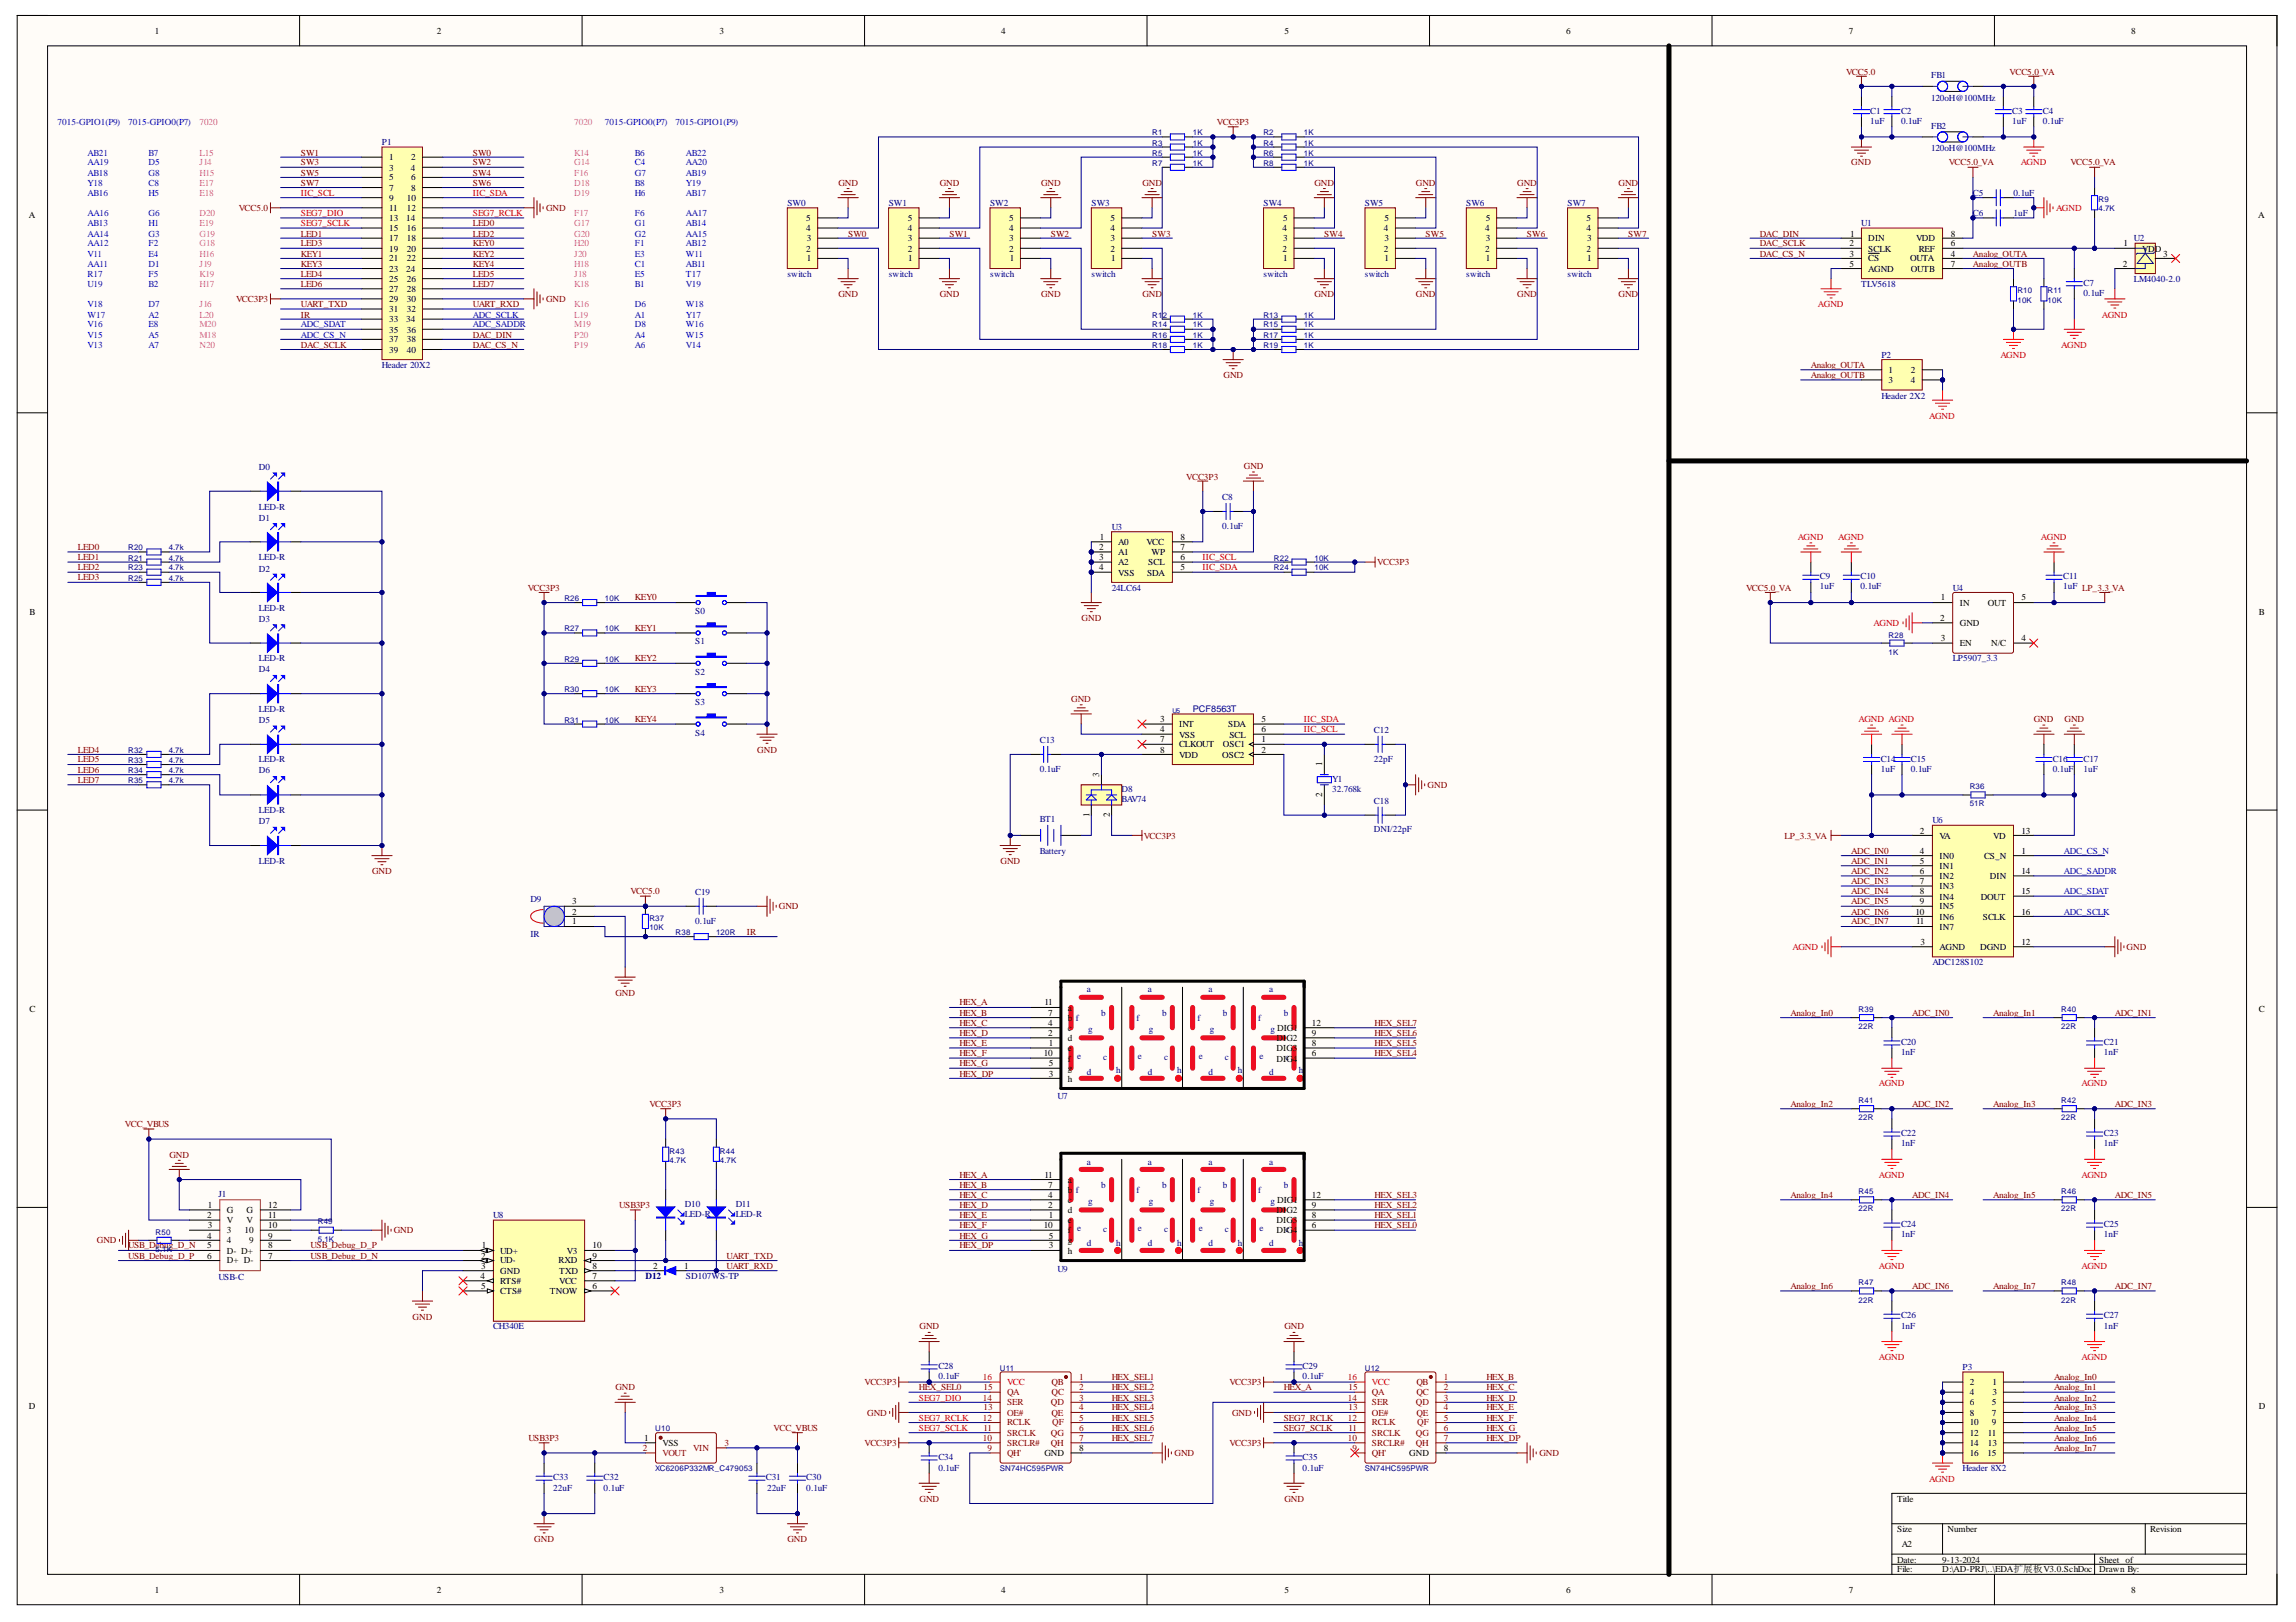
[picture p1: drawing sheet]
<svg xmlns="http://www.w3.org/2000/svg" width="297mm" height="210mm" viewBox="0 0 297 210" stroke-linecap="round" stroke-linejoin="round" font-family="sans-serif">
<defs><g id="words">
<g font-size="1.2">
<text x="20.1" y="4.4">1</text>
<text x="56.5" y="4.4">2</text>
<text x="93.1" y="4.4">3</text>
<text x="129.5" y="4.4">4</text>
<text x="166.2" y="4.4">5</text>
<text x="202.6" y="4.4">6</text>
<text x="239.2" y="4.4">7</text>
<text x="275.7" y="4.4">8</text>
<text x="50.3" y="20.7">1</text>
<text x="50.3" y="22.1">3</text>
<text x="50.3" y="23.3">5</text>
<text x="53.1" y="22.1">4</text>
<text x="53.2" y="20.7">2</text>
<text x="53.2" y="23.3">6</text>
<text x="3.7" y="28.2">A</text>
<text x="50.3" y="24.7">7</text>
<text x="50.3" y="26">9</text>
<text x="50.3" y="27.3">11</text>
<text x="50.3" y="28.6">13</text>
<text x="50.3" y="29.9">15</text>
<text x="52.5" y="28.6">14</text>
<text x="52.6" y="26">10</text>
<text x="52.6" y="27.3">12</text>
<text x="52.6" y="29.9">16</text>
<text x="53.2" y="24.7">8</text>
<text x="104.3" y="29.9">4</text>
<text x="104.3" y="28.6">5</text>
<text x="117.4" y="29.9">4</text>
<text x="117.4" y="28.6">5</text>
<text x="130.5" y="29.9">4</text>
<text x="130.5" y="28.6">5</text>
<text x="143.7" y="29.9">4</text>
<text x="143.7" y="28.6">5</text>
<text x="165.9" y="29.9">4</text>
<text x="166" y="28.6">5</text>
<text x="179" y="29.9">4</text>
<text x="179.1" y="28.6">5</text>
<text x="192.1" y="29.9">4</text>
<text x="192.2" y="28.6">5</text>
<text x="205.2" y="29.9">4</text>
<text x="205.2" y="28.6">5</text>
<text x="292.1" y="28.2">A</text>
<text x="50.3" y="31.2">17</text>
<text x="50.3" y="32.6">19</text>
<text x="50.3" y="33.8">21</text>
<text x="50.3" y="35.2">23</text>
<text x="52.5" y="35.2">24</text>
<text x="52.6" y="31.2">18</text>
<text x="52.6" y="32.6">20</text>
<text x="52.6" y="33.8">22</text>
<text x="104.3" y="32.6">2</text>
<text x="104.4" y="33.8">1</text>
<text x="104.4" y="31.2">3</text>
<text x="117.4" y="32.6">2</text>
<text x="117.4" y="31.2">3</text>
<text x="117.5" y="33.8">1</text>
<text x="130.5" y="32.6">2</text>
<text x="130.5" y="31.2">3</text>
<text x="130.6" y="33.8">1</text>
<text x="143.7" y="32.6">2</text>
<text x="143.7" y="31.2">3</text>
<text x="143.7" y="33.8">1</text>
<text x="165.9" y="32.6">2</text>
<text x="166" y="33.8">1</text>
<text x="166" y="31.2">3</text>
<text x="179" y="32.6">2</text>
<text x="179.1" y="33.8">1</text>
<text x="179.1" y="31.2">3</text>
<text x="192.1" y="32.6">2</text>
<text x="192.2" y="33.8">1</text>
<text x="192.2" y="31.2">3</text>
<text x="205.2" y="32.6">2</text>
<text x="205.3" y="33.8">1</text>
<text x="205.3" y="31.2">3</text>
<text x="239.3" y="31.9">2</text>
<text x="239.3" y="33.2">3</text>
<text x="239.3" y="34.5">5</text>
<text x="239.3" y="30.6">1</text>
<text x="241.7" y="31.2">DIN</text>
<text x="241.7" y="32.6">SCLK</text>
<text x="241.7" y="33.8">CS</text>
<text x="241.7" y="35.2">AGND</text>
<text x="247.1" y="33.8">OUTA</text>
<text x="247.2" y="35.2">OUTB</text>
<text x="247.9" y="31.2">VDD</text>
<text x="248.2" y="32.6">REF</text>
<text x="252.4" y="33.2">4</text>
<text x="252.4" y="31.9">6</text>
<text x="252.4" y="34.5">7</text>
<text x="252.4" y="30.6">8</text>
<text x="274.6" y="34.5">2</text>
<text x="274.7" y="31.9">1</text>
<text x="277.2" y="32.6">VDD</text>
<text x="279.9" y="33.2">3</text>
<text x="50.3" y="36.4">25</text>
<text x="50.3" y="37.8">27</text>
<text x="50.3" y="39.1">29</text>
<text x="50.3" y="40.4">31</text>
<text x="50.3" y="41.7">33</text>
<text x="52.5" y="41.7">34</text>
<text x="52.6" y="36.4">26</text>
<text x="52.6" y="37.8">28</text>
<text x="52.6" y="39.1">30</text>
<text x="52.6" y="40.4">32</text>
<text x="50.3" y="43">35</text>
<text x="50.3" y="44.3">37</text>
<text x="50.3" y="45.7">39</text>
<text x="52.6" y="43">36</text>
<text x="52.6" y="44.3">38</text>
<text x="52.6" y="45.7">40</text>
<text x="244.3" y="48.3">1</text>
<text x="244.3" y="49.5">3</text>
<text x="247.2" y="48.3">2</text>
<text x="247.2" y="49.5">4</text>
<text x="142.2" y="71.2">2</text>
<text x="142.3" y="69.8">1</text>
<text x="144.7" y="70.5">A0</text>
<text x="144.7" y="71.9">A1</text>
<text x="148.3" y="70.5">VCC</text>
<text x="149" y="71.9">WP</text>
<text x="152.7" y="71.2">7</text>
<text x="152.7" y="69.8">8</text>
<text x="142.2" y="72.5">3</text>
<text x="142.2" y="73.8">4</text>
<text x="144.7" y="73.1">A2</text>
<text x="144.7" y="74.5">VSS</text>
<text x="148.4" y="74.5">SDA</text>
<text x="148.6" y="73.1">SCL</text>
<text x="152.7" y="73.8">5</text>
<text x="152.7" y="72.5">6</text>
<text x="251.1" y="77.7">1</text>
<text x="261.5" y="77.7">5</text>
<text x="3.8" y="79.6">B</text>
<text x="251" y="80.3">2</text>
<text x="251.1" y="82.9">3</text>
<text x="253.6" y="78.4">IN</text>
<text x="253.6" y="81">GND</text>
<text x="253.6" y="83.6">EN</text>
<text x="257.2" y="78.4">OUT</text>
<text x="257.6" y="83.6">N/C</text>
<text x="261.5" y="82.9">4</text>
<text x="292.2" y="79.6">B</text>
<text x="150.1" y="93.4">3</text>
<text x="150.1" y="94.8">4</text>
<text x="152.5" y="94.1">INT</text>
<text x="152.5" y="95.4">VSS</text>
<text x="158.9" y="94.1">SDA</text>
<text x="159.1" y="95.4">SCL</text>
<text x="163.2" y="93.4">5</text>
<text x="163.2" y="94.8">6</text>
<text x="142.2" y="100.5" transform="rotate(-90 142.2 100.5)">3</text>
<text x="150.1" y="96">7</text>
<text x="150.1" y="97.4">8</text>
<text x="152.5" y="96.7">CLKOUT</text>
<text x="152.5" y="98.1">VDD</text>
<text x="158.1" y="98.1">OSC2</text>
<text x="158.2" y="96.7">OSC1</text>
<text x="163.2" y="96">1</text>
<text x="163.2" y="97.4">2</text>
<text x="171.1" y="99.2" transform="rotate(-90 171.1 99.2)">1</text>
<text x="140.9" y="105.7" transform="rotate(-90 140.9 105.7)">1</text>
<text x="143.6" y="105.8" transform="rotate(-90 143.6 105.8)">2</text>
<text x="171.1" y="103.1" transform="rotate(-90 171.1 103.1)">2</text>
<text x="248.4" y="107.9">2</text>
<text x="261.5" y="107.9">13</text>
<text x="248.4" y="110.5">4</text>
<text x="248.4" y="111.8">5</text>
<text x="248.4" y="113.1">6</text>
<text x="250.9" y="111.2">IN0</text>
<text x="250.9" y="112.4">IN1</text>
<text x="250.9" y="113.8">IN2</text>
<text x="250.9" y="108.6">VA</text>
<text x="256.7" y="111.2">CS_N</text>
<text x="257.4" y="113.8">DIN</text>
<text x="257.9" y="108.6">VD</text>
<text x="261.5" y="113.1">14</text>
<text x="261.5" y="110.5">1</text>
<text x="74" y="119.6">1</text>
<text x="74" y="118.4">2</text>
<text x="74" y="117">3</text>
<text x="247.8" y="118.4">10</text>
<text x="247.9" y="119.6">11</text>
<text x="248.4" y="114.4">7</text>
<text x="248.4" y="115.7">8</text>
<text x="248.4" y="117">9</text>
<text x="250.9" y="115.1">IN3</text>
<text x="250.9" y="116.4">IN4</text>
<text x="250.9" y="117.7">IN5</text>
<text x="250.9" y="119">IN6</text>
<text x="256.3" y="116.4">DOUT</text>
<text x="256.5" y="119">SCLK</text>
<text x="261.5" y="115.7">15</text>
<text x="261.5" y="118.4">16</text>
<text x="248.5" y="122.2">3</text>
<text x="250.9" y="120.3">IN7</text>
<text x="250.9" y="122.9">AGND</text>
<text x="256.2" y="122.9">DGND</text>
<text x="261.5" y="122.2">12</text>
<text x="3.8" y="131">C</text>
<text x="135.1" y="130.1">11</text>
<text x="135.6" y="131.5">7</text>
<text x="138.2" y="130.8">a</text>
<text x="292.2" y="131">C</text>
<text x="135" y="136.7">10</text>
<text x="135.6" y="132.7">4</text>
<text x="135.6" y="134.1">2</text>
<text x="135.7" y="135.3">1</text>
<text x="135.7" y="138">5</text>
<text x="138.2" y="132.1">b</text>
<text x="138.2" y="133.4">c</text>
<text x="138.2" y="134.8">d</text>
<text x="138.2" y="136">e</text>
<text x="138.2" y="137.4">f</text>
<text x="165.1" y="134.8">DIG2</text>
<text x="165.1" y="136">DIG3</text>
<text x="165.1" y="137.4">DIcG4</text>
<text x="169.7" y="132.7">12</text>
<text x="169.7" y="134.1">9</text>
<text x="169.7" y="135.3">8</text>
<text x="169.7" y="136.7">6</text>
<text x="135.7" y="139.3">3</text>
<text x="138.2" y="138.6">g</text>
<text x="138.2" y="140">h</text>
<text x="135.1" y="152.4">11</text>
<text x="135.6" y="153.7">7</text>
<text x="135.6" y="155">4</text>
<text x="138.2" y="153.1">a</text>
<text x="138.2" y="154.4">b</text>
<text x="138.2" y="155.6">c</text>
<text x="169.7" y="155">12</text>
<text x="26.8" y="157.7">2</text>
<text x="26.8" y="160.3">4</text>
<text x="26.8" y="161.6">5</text>
<text x="26.9" y="156.3">1</text>
<text x="26.9" y="158.9">3</text>
<text x="29.4" y="157">G</text>
<text x="29.4" y="158.3">V</text>
<text x="29.4" y="159.6">3</text>
<text x="29.4" y="160.9">4</text>
<text x="31.6" y="159.6">10</text>
<text x="31.9" y="158.3">V</text>
<text x="31.9" y="157">G</text>
<text x="32.2" y="160.9">9</text>
<text x="34.7" y="161.6">8</text>
<text x="34.7" y="160.3">9</text>
<text x="34.7" y="158.9">10</text>
<text x="34.7" y="157.7">11</text>
<text x="34.7" y="156.3">12</text>
<text x="62.4" y="161.6">1</text>
<text x="76.6" y="161.6">10</text>
<text x="135" y="158.9">10</text>
<text x="135.6" y="156.3">2</text>
<text x="135.7" y="157.7">1</text>
<text x="135.7" y="160.3">5</text>
<text x="135.7" y="161.6">3</text>
<text x="138.2" y="157">d</text>
<text x="138.2" y="158.3">e</text>
<text x="138.2" y="159.6">f</text>
<text x="138.2" y="160.9">g</text>
<text x="165.1" y="157">DIG2</text>
<text x="165.1" y="158.3">DIG3</text>
<text x="165.1" y="159.6">DIcG4</text>
<text x="169.7" y="156.3">9</text>
<text x="169.7" y="157.7">8</text>
<text x="169.7" y="158.9">6</text>
<text x="26.8" y="162.9">6</text>
<text x="29.4" y="162.2">D- D+</text>
<text x="29.4" y="163.5">D+ D-</text>
<text x="34.7" y="162.9">7</text>
<text x="62.2" y="165.5">4</text>
<text x="62.3" y="162.9">2</text>
<text x="62.3" y="164.2">3</text>
<text x="62.3" y="166.8">5</text>
<text x="64.7" y="162.2">UD+</text>
<text x="64.7" y="163.5">UD-</text>
<text x="64.7" y="164.9">GND</text>
<text x="64.7" y="166.1">RTS#</text>
<text x="64.7" y="167.5">CTS#</text>
<text x="71.2" y="167.5">TNOW</text>
<text x="72.3" y="163.5">RXD</text>
<text x="72.3" y="164.9">TXD</text>
<text x="72.3" y="166.1">VCC</text>
<text x="73.4" y="162.2">V3</text>
<text x="76.6" y="164.2">8</text>
<text x="76.6" y="162.9">9</text>
<text x="76.6" y="166.8">6</text>
<text x="76.6" y="165.5">7</text>
<text x="84.5" y="164.2">2</text>
<text x="88.5" y="164.2">1</text>
<text x="138.2" y="162.2">h</text>
<text x="254.8" y="179.2">2</text>
<text x="257.8" y="179.2">1</text>
<text x="3.7" y="182.4">D</text>
<text x="254.8" y="180.6">4</text>
<text x="254.8" y="181.8">6</text>
<text x="254.8" y="183.2">8</text>
<text x="254.8" y="184.5">10</text>
<text x="254.8" y="185.8">12</text>
<text x="257.2" y="185.8">11</text>
<text x="257.7" y="181.8">5</text>
<text x="257.7" y="183.2">7</text>
<text x="257.7" y="184.5">9</text>
<text x="257.8" y="180.6">3</text>
<text x="292.2" y="182.4">D</text>
<text x="83.3" y="186.5">1</text>
<text x="85.7" y="187.1">VSS</text>
<text x="135.1" y="188.4">GND</text>
<text x="139.6" y="187.8">8</text>
<text x="182.3" y="188.4">GND</text>
<text x="186.8" y="187.8">8</text>
<text x="254.8" y="187.1">14</text>
<text x="254.8" y="188.4">16</text>
<text x="257.1" y="188.4">15</text>
<text x="257.2" y="187.1">13</text>
<text x="245.4" y="194.4">Title</text>
<text x="245.4" y="198.2">Size</text>
<text x="245.4" y="202.2">Date:</text>
<text x="245.4" y="203.5">File:</text>
<text x="246" y="200.2">A2</text>
<text x="251.3" y="202.2">9-13-2024</text>
<text x="251.3" y="203.5">D:\AD-PRJ\..\EDA扩展板V3.0.SchDoc</text>
<text x="251.9" y="198.2">Number</text>
<text x="271.6" y="202.2">Sheet of</text>
<text x="271.6" y="203.5">Drawn By:</text>
<text x="278.2" y="198.2">Revision</text>
<text x="20.1" y="206.1">1</text>
<text x="56.5" y="206.1">2</text>
<text x="93.1" y="206.1">3</text>
<text x="129.5" y="206.1">4</text>
<text x="166.2" y="206.1">5</text>
<text x="202.6" y="206.1">6</text>
<text x="239.2" y="206.1">7</text>
<text x="275.7" y="206.1">8</text>
</g>
<g font-size="1.2" fill="#800000">
<text x="238.8" y="9.6">VCC5.0</text>
<text x="260" y="9.6">VCC5.0_VA</text>
<text x="157.4" y="16.2">VCC3P3</text>
<text x="38.9" y="20.1">SW1</text>
<text x="38.9" y="21.4">SW3</text>
<text x="38.9" y="22.7">SW5</text>
<text x="61.2" y="20.1">SW0</text>
<text x="61.2" y="21.4">SW2</text>
<text x="61.2" y="22.7">SW4</text>
<text x="239.5" y="21.4">GND</text>
<text x="252.1" y="21.4">VCC5.0_VA</text>
<text x="267.9" y="21.4">VCC5.0_VA</text>
<text x="30.9" y="27.3">VCC5.0</text>
<text x="38.9" y="24">SW7</text>
<text x="61.2" y="29.3">LED0</text>
<text x="61.2" y="24">SW6</text>
<text x="70.6" y="27.3">GND</text>
<text x="108.5" y="24">GND</text>
<text x="121.6" y="24">GND</text>
<text x="134.7" y="24">GND</text>
<text x="147.8" y="24">GND</text>
<text x="170.1" y="24">GND</text>
<text x="183.2" y="24">GND</text>
<text x="196.3" y="24">GND</text>
<text x="209.4" y="24">GND</text>
<text x="38.9" y="30.6">LED1</text>
<text x="38.9" y="31.9">LED3</text>
<text x="38.9" y="35.9">LED4</text>
<text x="38.9" y="33.2">KEY1</text>
<text x="38.9" y="34.5">KEY3</text>
<text x="61.2" y="30.6">LED2</text>
<text x="61.2" y="35.9">LED5</text>
<text x="61.2" y="31.9">KEY0</text>
<text x="61.2" y="33.2">KEY2</text>
<text x="61.2" y="34.5">KEY4</text>
<text x="109.7" y="30.6">SW0</text>
<text x="122.8" y="30.6">SW1</text>
<text x="136" y="30.6">SW2</text>
<text x="149.1" y="30.6">SW3</text>
<text x="171.3" y="30.6">SW4</text>
<text x="184.4" y="30.6">SW5</text>
<text x="197.5" y="30.6">SW6</text>
<text x="210.7" y="30.6">SW7</text>
<text x="227.7" y="30.6">DAC_DIN</text>
<text x="227.7" y="31.9">DAC_SCLK</text>
<text x="227.7" y="33.2">DAC_CS_N</text>
<text x="255.2" y="33.2">Analog_OUTA</text>
<text x="255.2" y="34.5">Analog_OUTB</text>
<text x="30.5" y="39.1">VCC3P3</text>
<text x="38.9" y="37.1">LED6</text>
<text x="38.9" y="39.7">UART_TXD</text>
<text x="38.9" y="41.1">IR</text>
<text x="61.2" y="37.1">LED7</text>
<text x="61.2" y="39.7">UART_RXD</text>
<text x="70.6" y="39.1">GND</text>
<text x="108.5" y="38.5">GND</text>
<text x="121.6" y="38.5">GND</text>
<text x="134.7" y="38.5">GND</text>
<text x="147.8" y="38.5">GND</text>
<text x="170.1" y="38.5">GND</text>
<text x="183.2" y="38.5">GND</text>
<text x="196.3" y="38.5">GND</text>
<text x="209.4" y="38.5">GND</text>
<text x="38.9" y="45">DAC_SCLK</text>
<text x="61.2" y="43.7">DAC_DIN</text>
<text x="61.2" y="45">DAC_CS_N</text>
<text x="234.3" y="47.6">Analog_OUTA</text>
<text x="158.3" y="49">GND</text>
<text x="234.3" y="49">Analog_OUTB</text>
<text x="153.5" y="62.1">VCC3P3</text>
<text x="160.9" y="60.7">GND</text>
<text x="10.1" y="71.2">LED0</text>
<text x="10.1" y="72.5">LED1</text>
<text x="10.1" y="73.8">LED2</text>
<text x="10.1" y="75.1">LED3</text>
<text x="68.3" y="76.4">VCC3P3</text>
<text x="82.1" y="77.7">KEY0</text>
<text x="178.2" y="73.1">VCC3P3</text>
<text x="225.9" y="76.4">VCC5.0_VA</text>
<text x="82.1" y="81.7">KEY1</text>
<text x="139.9" y="80.3">GND</text>
<text x="82.1" y="85.6">KEY2</text>
<text x="82.1" y="89.5">KEY3</text>
<text x="82.1" y="93.4">KEY4</text>
<text x="138.6" y="90.8">GND</text>
<text x="263.1" y="93.4">GND</text>
<text x="267.1" y="93.4">GND</text>
<text x="10.1" y="97.4">LED4</text>
<text x="10.1" y="98.7">LED5</text>
<text x="10.1" y="100">LED6</text>
<text x="10.1" y="101.3">LED7</text>
<text x="98" y="97.4">GND</text>
<text x="184.7" y="102">GND</text>
<text x="48.1" y="113.1">GND</text>
<text x="129.4" y="111.8">GND</text>
<text x="148" y="108.6">VCC3P3</text>
<text x="230.9" y="108.6">LP_3.3_VA</text>
<text x="239.5" y="110.5">ADC_IN0</text>
<text x="239.5" y="111.8">ADC_IN1</text>
<text x="239.5" y="113.1">ADC_IN2</text>
<text x="81.6" y="115.7">VCC5.0</text>
<text x="100.8" y="117.7">GND</text>
<text x="239.5" y="114.4">ADC_IN3</text>
<text x="239.5" y="115.7">ADC_IN4</text>
<text x="239.5" y="117">ADC_IN5</text>
<text x="239.5" y="118.4">ADC_IN6</text>
<text x="239.5" y="119.6">ADC_IN7</text>
<text x="96.6" y="121">IR</text>
<text x="275.1" y="122.9">GND</text>
<text x="79.6" y="128.8">GND</text>
<text x="124.1" y="130.1">HEX_A</text>
<text x="124.1" y="131.5">HEX_B</text>
<text x="231.6" y="131.5">Analog_In0</text>
<text x="247.4" y="131.5">ADC_IN0</text>
<text x="257.9" y="131.5">Analog_In1</text>
<text x="273.6" y="131.5">ADC_IN1</text>
<text x="124.1" y="132.7">HEX_C</text>
<text x="124.1" y="134.1">HEX_D</text>
<text x="124.1" y="135.3">HEX_E</text>
<text x="124.1" y="136.7">HEX_F</text>
<text x="124.1" y="138">HEX_G</text>
<text x="177.8" y="136.7">HEX_SEL4</text>
<text x="177.8" y="135.3">HEX_SEL5</text>
<text x="177.8" y="134.1">HEX_SEL6</text>
<text x="177.8" y="132.7">HEX_SEL7</text>
<text x="84" y="143.2">VCC3P3</text>
<text x="124.1" y="139.3">HEX_DP</text>
<text x="231.6" y="143.2">Analog_In2</text>
<text x="247.4" y="143.2">ADC_IN2</text>
<text x="257.9" y="143.2">Analog_In3</text>
<text x="273.6" y="143.2">ADC_IN3</text>
<text x="16.2" y="145.8">VCC_VBUS</text>
<text x="21.9" y="149.8">GND</text>
<text x="124.1" y="152.4">HEX_A</text>
<text x="124.1" y="153.7">HEX_B</text>
<text x="124.1" y="155">HEX_C</text>
<text x="177.8" y="155">HEX_SEL3</text>
<text x="231.6" y="155">Analog_In4</text>
<text x="247.4" y="155">ADC_IN4</text>
<text x="257.9" y="155">Analog_In5</text>
<text x="273.6" y="155">ADC_IN5</text>
<text x="12.5" y="160.9">GND</text>
<text x="16.6" y="161.6">USB_Debug_D_N</text>
<text x="40.2" y="161.6">USB_Debug_D_P</text>
<text x="50.9" y="159.6">GND</text>
<text x="80.1" y="156.3">USB3P3</text>
<text x="124.1" y="156.3">HEX_D</text>
<text x="124.1" y="157.7">HEX_E</text>
<text x="124.1" y="158.9">HEX_F</text>
<text x="124.1" y="160.3">HEX_G</text>
<text x="124.1" y="161.6">HEX_DP</text>
<text x="177.8" y="158.9">HEX_SEL0</text>
<text x="177.8" y="157.7">HEX_SEL1</text>
<text x="177.8" y="156.3">HEX_SEL2</text>
<text x="16.6" y="162.9">USB_Debug_D_P</text>
<text x="40.2" y="162.9">USB_Debug_D_N</text>
<text x="94" y="162.9">UART_TXD</text>
<text x="94" y="164.2">UART_RXD</text>
<text x="231.6" y="166.8">Analog_In6</text>
<text x="247.4" y="166.8">ADC_IN6</text>
<text x="257.9" y="166.8">Analog_In7</text>
<text x="273.6" y="166.8">ADC_IN7</text>
<text x="53.4" y="170.8">GND</text>
<text x="119" y="172">GND</text>
<text x="166.2" y="172">GND</text>
<text x="79.6" y="179.9">GND</text>
<text x="111.8" y="179.2">VCC3P3</text>
<text x="118.9" y="179.9">HEX_SEL0</text>
<text x="143.8" y="178.6">HEX_SEL1</text>
<text x="143.8" y="179.9">HEX_SEL2</text>
<text x="159.1" y="179.2">VCC3P3</text>
<text x="166.1" y="179.9">HEX_A</text>
<text x="192.3" y="178.6">HEX_B</text>
<text x="192.3" y="179.9">HEX_C</text>
<text x="265.7" y="178.6">Analog_In0</text>
<text x="265.7" y="179.9">Analog_In1</text>
<text x="100.1" y="185.1">VCC_VBUS</text>
<text x="112.2" y="183.2">GND</text>
<text x="143.8" y="181.3">HEX_SEL3</text>
<text x="143.8" y="182.5">HEX_SEL4</text>
<text x="143.8" y="183.9">HEX_SEL5</text>
<text x="143.8" y="185.1">HEX_SEL6</text>
<text x="159.4" y="183.2">GND</text>
<text x="166.1" y="183.9">SEG7_RCLK</text>
<text x="166.1" y="185.1">SEG7_SCLK</text>
<text x="192.3" y="181.3">HEX_D</text>
<text x="192.3" y="182.5">HEX_E</text>
<text x="192.3" y="183.9">HEX_F</text>
<text x="192.3" y="185.1">HEX_G</text>
<text x="265.7" y="181.3">Analog_In2</text>
<text x="265.7" y="182.5">Analog_In3</text>
<text x="265.7" y="183.9">Analog_In4</text>
<text x="265.7" y="185.1">Analog_In5</text>
<text x="68.4" y="186.5">USB3P3</text>
<text x="111.8" y="187.1">VCC3P3</text>
<text x="143.8" y="186.5">HEX_SEL7</text>
<text x="151.9" y="188.4">GND</text>
<text x="159.1" y="187.1">VCC3P3</text>
<text x="192.3" y="186.5">HEX_DP</text>
<text x="199.2" y="188.4">GND</text>
<text x="265.7" y="186.5">Analog_In6</text>
<text x="265.7" y="187.8">Analog_In7</text>
<text x="119" y="194.4">GND</text>
<text x="166.2" y="194.4">GND</text>
<text x="69.1" y="199.6">GND</text>
<text x="101.9" y="199.6">GND</text>
</g>
<g font-size="1.2" fill="#000080">
<text x="249.8" y="10.2">FB1</text>
<text x="242" y="16.1">1uF</text>
<text x="242" y="14.7">C1</text>
<text x="245.9" y="16.1">0.1uF</text>
<text x="245.9" y="14.7">C2</text>
<text x="249.8" y="13">120oH@100MHz</text>
<text x="249.8" y="16.7">FB2</text>
<text x="260.3" y="16.1">1uF</text>
<text x="260.3" y="14.7">C3</text>
<text x="264.3" y="16.1">0.1uF</text>
<text x="264.3" y="14.7">C4</text>
<text x="49.4" y="18.8">P1</text>
<text x="249.8" y="19.5">120oH@100MHz</text>
<text x="101.9" y="26.6">SW0</text>
<text x="115" y="26.6">SW1</text>
<text x="128.1" y="26.6">SW2</text>
<text x="141.2" y="26.6">SW3</text>
<text x="163.5" y="26.6">SW4</text>
<text x="176.6" y="26.6">SW5</text>
<text x="189.7" y="26.6">SW6</text>
<text x="202.8" y="26.6">SW7</text>
<text x="240.8" y="29.3">U1</text>
<text x="255.2" y="25.4">C5</text>
<text x="255.2" y="28">C6</text>
<text x="260.5" y="25.4">0.1uF</text>
<text x="260.5" y="28">1uF</text>
<text x="101.9" y="35.9">switch</text>
<text x="115" y="35.9">switch</text>
<text x="128.1" y="35.9">switch</text>
<text x="141.2" y="35.9">switch</text>
<text x="163.5" y="35.9">switch</text>
<text x="176.6" y="35.9">switch</text>
<text x="189.7" y="35.9">switch</text>
<text x="202.8" y="35.9">switch</text>
<text x="276.1" y="31.2">U2</text>
<text x="240.8" y="37.1">TLV5618</text>
<text x="269.5" y="38.3">0.1uF</text>
<text x="269.5" y="37">C7</text>
<text x="276.1" y="36.4">LM4040-2.0</text>
<text x="49.4" y="47.6">Header 20X2</text>
<text x="243.4" y="46.3">P2</text>
<text x="243.4" y="51.6">Header 2X2</text>
<text x="33.5" y="65.9">LED-R</text>
<text x="33.5" y="60.9">D0</text>
<text x="158.1" y="64.8">C8</text>
<text x="33.5" y="67.4">D1</text>
<text x="143.8" y="68.6">U3</text>
<text x="158.1" y="68.4">0.1uF</text>
<text x="33.5" y="74">D2</text>
<text x="33.5" y="72.5">LED-R</text>
<text x="143.8" y="76.4">24LC64</text>
<text x="235.4" y="76.3">1uF</text>
<text x="235.4" y="75">C9</text>
<text x="240.7" y="76.3">0.1uF</text>
<text x="240.7" y="75">C10</text>
<text x="252.6" y="76.4">U4</text>
<text x="266.9" y="76.3">1uF LP_3.3_VA</text>
<text x="266.9" y="75">C11</text>
<text x="33.5" y="79">LED-R</text>
<text x="33.5" y="80.5">D3</text>
<text x="89.9" y="79.5">S0</text>
<text x="89.9" y="83.4">S1</text>
<text x="33.5" y="87">D4</text>
<text x="33.5" y="85.6">LED-R</text>
<text x="89.9" y="87.3">S2</text>
<text x="252.6" y="85.6">LP5907_3.3</text>
<text x="33.5" y="92.2">LED-R</text>
<text x="33.5" y="93.6">D5</text>
<text x="89.9" y="91.2">S3</text>
<text x="89.9" y="95.2">S4</text>
<text x="154.3" y="92.2">PCF8563T</text>
<text x="177.8" y="94.9">C12</text>
<text x="33.5" y="98.7">LED-R</text>
<text x="33.5" y="100.1">D6</text>
<text x="134.5" y="99.8">0.1uF</text>
<text x="134.5" y="96.2">C13</text>
<text x="172.3" y="101.2">Y1</text>
<text x="177.8" y="98.6">22pF</text>
<text x="243.3" y="99.8">1uF</text>
<text x="243.3" y="98.6">C14</text>
<text x="247.2" y="99.8">0.1uF</text>
<text x="247.2" y="98.6">C15</text>
<text x="265.6" y="99.8">0.1uF</text>
<text x="265.6" y="98.6">C16</text>
<text x="269.5" y="99.8">1uF</text>
<text x="269.5" y="98.6">C17</text>
<text x="33.5" y="106.7">D7</text>
<text x="33.5" y="105.3">LED-R</text>
<text x="134.5" y="106.4">BT1</text>
<text x="145.1" y="103.8">BAV74</text>
<text x="145.1" y="102.5">D8</text>
<text x="172.3" y="102.5">32.768k</text>
<text x="177.8" y="107.7">DNI/22pF</text>
<text x="177.8" y="104.1">C18</text>
<text x="250" y="106.5">U6</text>
<text x="33.5" y="111.8">LED-R</text>
<text x="134.5" y="110.6">Battery</text>
<text x="68.6" y="116.7">D9</text>
<text x="89.9" y="119.5">0.1uF</text>
<text x="89.9" y="115.8">C19</text>
<text x="68.6" y="121.3">IR</text>
<text x="250" y="124.9">ADC128S102</text>
<text x="140.6" y="128.4">a</text>
<text x="142.5" y="131.5">b</text>
<text x="148.5" y="128.4">a</text>
<text x="150.3" y="131.5">b</text>
<text x="156.3" y="128.4">a</text>
<text x="158.2" y="131.5">b</text>
<text x="164.2" y="128.4">a</text>
<text x="166.1" y="131.5">b</text>
<text x="139.2" y="132.1">f</text>
<text x="139.3" y="137">e</text>
<text x="140.8" y="133.6">g</text>
<text x="142.7" y="137.2">c</text>
<text x="147" y="132.1">f</text>
<text x="147.2" y="137">e</text>
<text x="148.6" y="133.6">g</text>
<text x="150.6" y="137.2">c</text>
<text x="154.9" y="132.1">f</text>
<text x="155.1" y="137">e</text>
<text x="156.5" y="133.6">g</text>
<text x="158.5" y="137.2">c</text>
<text x="162.8" y="132.1">f</text>
<text x="162.9" y="137">e</text>
<text x="164.4" y="133.6">g DIG1</text>
<text x="245.9" y="136.5">1nF</text>
<text x="245.9" y="135.3">C20</text>
<text x="272.2" y="136.5">1nF</text>
<text x="272.2" y="135.3">C21</text>
<text x="136.8" y="142.3">U7</text>
<text x="140.6" y="139.1">d</text>
<text x="144.4" y="138.9">h</text>
<text x="148.5" y="139.1">d</text>
<text x="152.3" y="138.9">h</text>
<text x="156.3" y="139.1">d</text>
<text x="160.2" y="138.9">h</text>
<text x="164.2" y="139.1">d</text>
<text x="168" y="138.9">h</text>
<text x="245.9" y="148.4">1nF</text>
<text x="245.9" y="147">C22</text>
<text x="272.2" y="148.4">1nF</text>
<text x="272.2" y="147">C23</text>
<text x="28.3" y="154.9">J1</text>
<text x="139.2" y="154.4">f</text>
<text x="140.6" y="150.7">a</text>
<text x="140.8" y="155.8">g</text>
<text x="142.5" y="153.7">b</text>
<text x="147" y="154.4">f</text>
<text x="148.5" y="150.7">a</text>
<text x="148.6" y="155.8">g</text>
<text x="150.3" y="153.7">b</text>
<text x="154.9" y="154.4">f</text>
<text x="156.3" y="150.7">a</text>
<text x="156.5" y="155.8">g</text>
<text x="158.2" y="153.7">b</text>
<text x="162.8" y="154.4">f</text>
<text x="164.2" y="150.7">a</text>
<text x="164.4" y="155.8">g DIG1</text>
<text x="166.1" y="153.7">b</text>
<text x="63.8" y="157.7">U8</text>
<text x="88.6" y="157.5">LED-R</text>
<text x="88.6" y="156.2">D10</text>
<text x="95.2" y="157.5">LED-R</text>
<text x="95.2" y="156.2">D11</text>
<text x="139.3" y="159.4">e</text>
<text x="140.6" y="161.3">d</text>
<text x="142.7" y="159.4">c</text>
<text x="144.4" y="161.2">h</text>
<text x="147.2" y="159.4">e</text>
<text x="148.5" y="161.3">d</text>
<text x="150.6" y="159.4">c</text>
<text x="152.3" y="161.2">h</text>
<text x="155.1" y="159.4">e</text>
<text x="156.3" y="161.3">d</text>
<text x="158.5" y="159.4">c</text>
<text x="160.2" y="161.2">h</text>
<text x="162.9" y="159.4">e</text>
<text x="164.2" y="161.3">d</text>
<text x="168" y="161.2">h</text>
<text x="245.9" y="160.1">1nF</text>
<text x="245.9" y="158.8">C24</text>
<text x="272.2" y="160.1">1nF</text>
<text x="272.2" y="158.8">C25</text>
<text x="28.3" y="165.6">USB-C</text>
<text x="83.5" y="165.5">D12</text>
<text x="88.7" y="165.5">SD107WS-TP</text>
<text x="136.8" y="164.6">U9</text>
<text x="63.8" y="172">CH340E</text>
<text x="245.9" y="172">1nF</text>
<text x="245.9" y="170.6">C26</text>
<text x="272.2" y="172">1nF</text>
<text x="272.2" y="170.6">C27</text>
<text x="121.4" y="178.5">0.1uF</text>
<text x="121.4" y="177.2">C28</text>
<text x="168.5" y="178.5">0.1uF</text>
<text x="168.5" y="177.2">C29</text>
<text x="253.9" y="177.3">P3</text>
<text x="71.6" y="191.6">C33</text>
<text x="78.1" y="191.6">C32</text>
<text x="99.1" y="191.6">C31</text>
<text x="104.3" y="191.6">C30</text>
<text x="121.4" y="190.3">0.1uF</text>
<text x="121.4" y="188.9">C34</text>
<text x="168.5" y="190.3">0.1uF</text>
<text x="168.5" y="188.9">C35</text>
<text x="253.9" y="190.4">Header 8X2</text>
<text x="71.6" y="192.9">22uF</text>
<text x="78.1" y="192.9">0.1uF</text>
<text x="99.2" y="193">22uF</text>
<text x="104.3" y="192.9">0.1uF</text>
</g>
<g font-size="1.2" fill="#00f">
<text x="7.4" y="16.2">7015-GPIO1(P9)</text>
<text x="16.6" y="16.2">7015-GPIO0(P7)</text>
<text x="78.3" y="16.2">7015-GPIO0(P7)</text>
<text x="87.4" y="16.2">7015-GPIO1(P9)</text>
<text x="11.3" y="20.1">AB21</text>
<text x="11.3" y="21.4">AA19</text>
<text x="11.3" y="22.7">AB18</text>
<text x="19.2" y="20.1">B7</text>
<text x="19.2" y="21.4">D5</text>
<text x="19.2" y="22.7">G8</text>
<text x="82.1" y="20.1">B6</text>
<text x="82.1" y="21.4">C4</text>
<text x="82.1" y="22.7">G7</text>
<text x="88.7" y="20.1">AB22</text>
<text x="88.7" y="21.4">AA20</text>
<text x="88.7" y="22.7">AB19</text>
<text x="11.3" y="24">Y18</text>
<text x="11.3" y="25.4">AB16</text>
<text x="11.3" y="28">AA16</text>
<text x="11.3" y="29.3">AB13</text>
<text x="19.2" y="24">C8</text>
<text x="19.2" y="25.4">H5</text>
<text x="19.2" y="28">G6</text>
<text x="19.2" y="29.3">H1</text>
<text x="82.1" y="24">B8</text>
<text x="82.1" y="25.4">H6</text>
<text x="82.1" y="28">F6</text>
<text x="82.1" y="29.3">G1</text>
<text x="88.7" y="24">Y19</text>
<text x="88.7" y="25.4">AB17</text>
<text x="88.7" y="28">AA17</text>
<text x="88.7" y="29.3">AB14</text>
<text x="11.3" y="30.6">AA14</text>
<text x="11.3" y="31.9">AA12</text>
<text x="11.3" y="33.2">V11</text>
<text x="11.3" y="34.5">AA11</text>
<text x="11.3" y="35.9">R17</text>
<text x="19.2" y="30.6">G3</text>
<text x="19.2" y="31.9">F2</text>
<text x="19.2" y="33.2">E4</text>
<text x="19.2" y="34.5">D1</text>
<text x="19.2" y="35.9">F5</text>
<text x="82.1" y="30.6">G2</text>
<text x="82.1" y="31.9">F1</text>
<text x="82.1" y="33.2">E3</text>
<text x="82.1" y="34.5">C1</text>
<text x="82.1" y="35.9">E5</text>
<text x="88.7" y="30.6">AA15</text>
<text x="88.7" y="31.9">AB12</text>
<text x="88.7" y="33.2">W11</text>
<text x="88.7" y="34.5">AB11</text>
<text x="88.7" y="35.9">T17</text>
<text x="11.3" y="39.7">V18</text>
<text x="11.3" y="41.1">W17</text>
<text x="11.3" y="37.1">U19</text>
<text x="19.2" y="39.7">D7</text>
<text x="19.2" y="41.1">A2</text>
<text x="19.2" y="37.1">B2</text>
<text x="61.2" y="41.1">ADC_SCLK</text>
<text x="82.1" y="39.7">D6</text>
<text x="82.1" y="41.1">A1</text>
<text x="82.1" y="37.1">B1</text>
<text x="88.7" y="39.7">W18</text>
<text x="88.7" y="41.1">Y17</text>
<text x="88.7" y="37.1">V19</text>
<text x="11.3" y="42.4">V16</text>
<text x="11.3" y="43.7">V15</text>
<text x="11.3" y="45">V13</text>
<text x="19.2" y="42.4">E8</text>
<text x="19.2" y="43.7">A5</text>
<text x="19.2" y="45">A7</text>
<text x="38.9" y="43.7">ADC_CS_N</text>
<text x="38.9" y="42.4">ADC_SDAT</text>
<text x="61.2" y="42.4">ADC_SADDR</text>
<text x="82.1" y="42.4">D8</text>
<text x="82.1" y="43.7">A4</text>
<text x="82.1" y="45">A6</text>
<text x="88.7" y="42.4">W16</text>
<text x="88.7" y="43.7">W15</text>
<text x="88.7" y="45">V14</text>
<text x="267" y="110.5">ADC_CS_N</text>
<text x="267" y="113.1">ADC_SADDR</text>
<text x="267" y="115.7">ADC_SDAT</text>
<text x="267" y="118.4">ADC_SCLK</text>
</g>
<g font-size="1.2" fill="#f0f">
<text x="25.8" y="16.2">7020</text>
<text x="74.3" y="16.2">7020</text>
<text x="25.8" y="20.1">L15</text>
<text x="25.8" y="21.4">J14</text>
<text x="25.8" y="22.7">H15</text>
<text x="74.3" y="20.1">K14</text>
<text x="74.3" y="21.4">G14</text>
<text x="74.3" y="22.7">F16</text>
<text x="25.8" y="24">E17</text>
<text x="25.8" y="28">D20</text>
<text x="25.8" y="29.3">E19</text>
<text x="25.8" y="25.4">E18</text>
<text x="74.3" y="24">D18</text>
<text x="74.3" y="28">F17</text>
<text x="74.3" y="29.3">G17</text>
<text x="74.3" y="25.4">D19</text>
<text x="25.8" y="30.6">G19</text>
<text x="25.8" y="31.9">G18</text>
<text x="25.8" y="33.2">H16</text>
<text x="25.8" y="34.5">J19</text>
<text x="25.8" y="35.9">K19</text>
<text x="74.3" y="30.6">G20</text>
<text x="74.3" y="31.9">H20</text>
<text x="74.3" y="33.2">J20</text>
<text x="74.3" y="34.5">H18</text>
<text x="74.3" y="35.9">J18</text>
<text x="25.8" y="37.1">H17</text>
<text x="25.8" y="39.7">J16</text>
<text x="25.8" y="41.1">L20</text>
<text x="74.3" y="39.7">K16</text>
<text x="74.3" y="41.1">L19</text>
<text x="74.3" y="37.1">K18</text>
<text x="25.8" y="42.4">M20</text>
<text x="25.8" y="43.7">M18</text>
<text x="25.8" y="45">N20</text>
<text x="74.3" y="42.4">M19</text>
<text x="74.3" y="43.7">P20</text>
<text x="74.3" y="45">P19</text>
</g>
<g font-size="1.2" fill="#f00">
<text x="261.4" y="21.4">AGND</text>
<text x="38.9" y="25.4">IIC_SCL</text>
<text x="38.9" y="28">SEG7_DIO</text>
<text x="38.9" y="29.3">SEG7_SCLK</text>
<text x="61.2" y="25.4">IIC_SDA</text>
<text x="61.2" y="28">SEG7_RCLK</text>
<text x="266" y="27.3">AGND</text>
<text x="235.2" y="39.7">AGND</text>
<text x="271.9" y="41.1">AGND</text>
<text x="258.8" y="46.3">AGND</text>
<text x="266.7" y="45">AGND</text>
<text x="249.6" y="54.2">AGND</text>
<text x="232.6" y="69.8">AGND</text>
<text x="237.8" y="69.8">AGND</text>
<text x="264" y="69.8">AGND</text>
<text x="155.6" y="72.5">IIC_SCL</text>
<text x="155.6" y="73.8">IIC_SDA</text>
<text x="242.4" y="81">AGND</text>
<text x="168.7" y="94.8">IIC_SCL</text>
<text x="168.7" y="93.4">IIC_SDA</text>
<text x="240.4" y="93.4">AGND AGND</text>
<text x="231.9" y="122.9">AGND</text>
<text x="243.1" y="140.6">AGND</text>
<text x="269.3" y="140.6">AGND</text>
<text x="243.1" y="152.4">AGND</text>
<text x="269.3" y="152.4">AGND</text>
<text x="243.1" y="164.2">AGND</text>
<text x="269.3" y="164.2">AGND</text>
<text x="127.2" y="178.6">16</text>
<text x="130.3" y="179.2">VCC</text>
<text x="174.4" y="178.6">16</text>
<text x="177.5" y="179.2">VCC</text>
<text x="243.1" y="176">AGND</text>
<text x="269.3" y="176">AGND</text>
<text x="118.9" y="181.3">SEG7_DIO</text>
<text x="118.9" y="183.9">SEG7_RCLK</text>
<text x="118.9" y="185.1">SEG7_SCLK</text>
<text x="249.6" y="191.7">AGND</text>
</g>
<g font-size="1.2" fill="#800">
<text x="127.2" y="179.9">15</text>
<text x="136" y="179.2">QB</text>
<text x="139.6" y="178.6">1</text>
<text x="139.6" y="179.9">2</text>
<text x="174.5" y="179.9">15</text>
<text x="183.2" y="179.2">QB</text>
<text x="186.8" y="178.6">1</text>
<text x="186.8" y="179.9">2</text>
<text x="127.2" y="183.9">12</text>
<text x="127.2" y="181.3">14</text>
<text x="127.2" y="185.1">11</text>
<text x="127.2" y="182.5">13</text>
<text x="130.3" y="185.8">SRCLK</text>
<text x="130.3" y="184.5">RCLK</text>
<text x="130.3" y="183.2">OE#</text>
<text x="130.3" y="181.8">SER</text>
<text x="130.3" y="180.6">QA</text>
<text x="136" y="181.8">QD</text>
<text x="136" y="185.8">QG</text>
<text x="136" y="180.6">QC</text>
<text x="136" y="183.2">QE</text>
<text x="136.1" y="184.5">QF</text>
<text x="139.6" y="181.3">3</text>
<text x="139.6" y="182.5">4</text>
<text x="139.6" y="183.9">5</text>
<text x="139.6" y="185.1">6</text>
<text x="174.4" y="183.9">12</text>
<text x="174.4" y="181.3">14</text>
<text x="174.5" y="185.1">11</text>
<text x="174.5" y="182.5">13</text>
<text x="177.5" y="185.8">SRCLK</text>
<text x="177.5" y="184.5">RCLK</text>
<text x="177.5" y="183.2">OE#</text>
<text x="177.5" y="181.8">SER</text>
<text x="177.5" y="180.6">QA</text>
<text x="183.2" y="181.8">QD</text>
<text x="183.2" y="185.8">QG</text>
<text x="183.2" y="180.6">QC</text>
<text x="183.2" y="183.2">QE</text>
<text x="183.3" y="184.5">QF</text>
<text x="186.8" y="181.3">3</text>
<text x="186.8" y="182.5">4</text>
<text x="186.8" y="183.9">5</text>
<text x="186.8" y="185.1">6</text>
<text x="83.2" y="187.8">2</text>
<text x="85.7" y="188.4">VOUT</text>
<text x="89.7" y="187.8">VIN</text>
<text x="93.7" y="187.1">3</text>
<text x="127.2" y="186.5">10</text>
<text x="127.7" y="187.8">9</text>
<text x="130.3" y="188.4">QH'</text>
<text x="130.3" y="187.1">SRCLR#</text>
<text x="136" y="187.1">QH</text>
<text x="139.6" y="186.5">7</text>
<text x="174.4" y="186.5">10</text>
<text x="175" y="187.8">9</text>
<text x="177.5" y="188.4">QH'</text>
<text x="177.5" y="187.1">SRCLR#</text>
<text x="183.2" y="187.1">QH</text>
<text x="186.8" y="186.5">7</text>
</g>
<g font-size="1" fill="#000080">
<text x="149.1" y="17.5">R1</text>
<text x="154.3" y="17.5">1K</text>
<text x="163.5" y="17.5">R2</text>
<text x="168.7" y="17.5">1K</text>
<text x="149.1" y="18.9">R3</text>
<text x="149.1" y="20.1">R5</text>
<text x="149.1" y="21.5">R7</text>
<text x="154.3" y="18.9">1K</text>
<text x="154.3" y="20.1">1K</text>
<text x="154.3" y="21.5">1K</text>
<text x="163.5" y="18.9">R4</text>
<text x="163.5" y="20.1">R6</text>
<text x="163.5" y="21.5">R8</text>
<text x="168.7" y="18.9">1K</text>
<text x="168.7" y="20.1">1K</text>
<text x="168.7" y="21.5">1K</text>
<text x="271.5" y="26.1">R9</text>
<text x="271.5" y="27.3">4.7K</text>
<text x="149.1" y="41.1">R1</text>
<text x="150.4" y="41.1">2</text>
<text x="154.3" y="41.1">1K</text>
<text x="163.5" y="41.1">R13</text>
<text x="168.7" y="41.1">1K</text>
<text x="261" y="38">R10</text>
<text x="261" y="39.1">10K</text>
<text x="264.9" y="38">R11</text>
<text x="264.9" y="39.1">10K</text>
<text x="149.1" y="42.4">R14</text>
<text x="149.1" y="43.7">R16</text>
<text x="149.1" y="45">R18</text>
<text x="154.3" y="42.4">1K</text>
<text x="154.3" y="43.7">1K</text>
<text x="154.3" y="45">1K</text>
<text x="163.5" y="42.4">R15</text>
<text x="163.5" y="43.7">R17</text>
<text x="163.5" y="45">R19</text>
<text x="168.7" y="42.4">1K</text>
<text x="168.7" y="43.7">1K</text>
<text x="168.7" y="45">1K</text>
<text x="16.6" y="71.2">R20</text>
<text x="21.8" y="71.2">4.7k</text>
<text x="16.6" y="72.5">R21</text>
<text x="16.6" y="73.8">R23</text>
<text x="16.6" y="75.2">R25</text>
<text x="21.8" y="72.5">4.7k</text>
<text x="21.8" y="73.8">4.7k</text>
<text x="21.8" y="75.2">4.7k</text>
<text x="73" y="77.8">R26</text>
<text x="78.3" y="77.8">10K</text>
<text x="164.8" y="72.5">R22</text>
<text x="164.8" y="73.8">R24</text>
<text x="170.1" y="72.5">10K</text>
<text x="170.1" y="73.8">10K</text>
<text x="73" y="81.7">R27</text>
<text x="78.3" y="81.7">10K</text>
<text x="244.3" y="82.5">R28</text>
<text x="73" y="85.6">R29</text>
<text x="73" y="89.5">R30</text>
<text x="78.3" y="85.6">10K</text>
<text x="78.3" y="89.5">10K</text>
<text x="244.3" y="84.7">1K</text>
<text x="73" y="93.5">R31</text>
<text x="78.3" y="93.5">10K</text>
<text x="16.6" y="97.4">R32</text>
<text x="16.6" y="98.7">R33</text>
<text x="16.6" y="100">R34</text>
<text x="16.6" y="101.4">R35</text>
<text x="21.8" y="97.4">4.7k</text>
<text x="21.8" y="98.7">4.7k</text>
<text x="21.8" y="100">4.7k</text>
<text x="21.8" y="101.4">4.7k</text>
<text x="254.8" y="102.1">R36</text>
<text x="254.8" y="104.3">51R</text>
<text x="84" y="119.2">R37</text>
<text x="84" y="120.3">10K</text>
<text x="87.4" y="121">R38</text>
<text x="92.6" y="121">120R</text>
<text x="240.4" y="131">R39</text>
<text x="266.7" y="131">R40</text>
<text x="240.4" y="133.2">22R</text>
<text x="266.7" y="133.2">22R</text>
<text x="240.4" y="142.7">R41</text>
<text x="266.7" y="142.7">R42</text>
<text x="86.6" y="149.3">R43</text>
<text x="93.1" y="149.3">R44</text>
<text x="240.4" y="145">22R</text>
<text x="266.7" y="145">22R</text>
<text x="86.6" y="150.5">4.7K</text>
<text x="93.1" y="150.5">4.7K</text>
<text x="240.4" y="154.5">R45</text>
<text x="266.7" y="154.5">R46</text>
<text x="20.1" y="159.8">R50</text>
<text x="20.1" y="162">5.1K</text>
<text x="41.1" y="158.4">R49</text>
<text x="41.1" y="160.7">5.1K</text>
<text x="240.4" y="156.7">22R</text>
<text x="266.7" y="156.7">22R</text>
<text x="240.4" y="166.3">R47</text>
<text x="266.7" y="166.3">R48</text>
<text x="240.4" y="168.6">22R</text>
<text x="266.7" y="168.6">22R</text>
<text x="129.4" y="177.4">U11</text>
<text x="176.6" y="177.4">U12</text>
<text x="84.8" y="185.2">U10</text>
<text x="84.8" y="190.3">XC6206P332MR_C479053</text>
<text x="129.4" y="190.3">SN74HC595PWR</text>
<text x="176.6" y="190.3">SN74HC595PWR</text>
</g>
<text font-size=".8" fill="#000080" x="151.7" y="92.2">U5</text>
</g></defs>
<path d="M2.2 2h292.4v205.7h-292.4z" fill-rule="evenodd" fill="#fffcf8"/>
<path d="M2.2 2h292.4v205.7h-292.4z" fill="none" stroke="#000" stroke-width=".13"/>
<path d="M6.2 5.9h284.4v197.8h-284.4z" fill-rule="evenodd" fill="#fffcf8"/>
<g fill="none" stroke="#000" stroke-width=".13">
<path d="M2.2 2h3.9M6.2 5.9h284.4v197.8h-284.4zM38.8 2v3.9M75.3 2v3.9M111.8 2v3.9M148.4 2v3.9M184.9 2v3.9M221.5 2v3.9M258 2v3.9M290.6 2h4v3.9M2.2 53.4h3.9M290.6 53.4h4"/>
<path d="M2.2 104.8h3.9M290.6 104.8h4M2.2 156.3h3.9M290.6 156.3h4M244.8 197.2h45.8M251.3 197.2v3.9M277.5 197.2v3.9M290.6 193.3h-45.8v10.4M38.8 203.7v4M75.3 203.7v4M111.9 203.7v4M148.4 203.7v4"/>
<path d="M184.9 203.7v4M221.5 203.7v4M244.8 201.1h45.8M244.8 202.4h45.8M258 203.7v4M271 201.1v2.6M294.6 203.7v4"/>
</g>
<path d="M49.4 19h5.3v27.5h-5.3z" fill-rule="evenodd" fill="#ffffb0"/>
<g fill="none" stroke="#800000" stroke-width=".13">
<path d="M49.4 19h5.3v27.5h-5.3zM35 26.9h1.3M35 38.7h1.3M35 26.2v1.3M35 38v1.3M67.8 26.9h1.3M67.8 38.7h1.3M69.1 25.6v2.6M69.1 37.4v2.6M69.5 26v1.8M69.5 37.8v1.8M69.9 26.4v1"/>
<path d="M69.9 38.2v1M70.3 26.8v.2M70.3 38.6v.2"/>
</g>
<g fill="none" stroke="#000" stroke-width=".13">
<path d="M46.8 20.3h2.6M46.8 21.6h2.6M46.8 23h2.6M46.8 24.3h2.6M46.8 25.6h2.6M46.8 26.9h2.6M46.8 28.2h2.6M46.8 29.5h2.6M46.8 30.8h2.6M46.8 32.1h2.6M46.8 33.4h2.6M46.8 34.8h2.6"/>
<path d="M46.8 36.1h2.6M46.8 37.4h2.6M46.8 38.7h2.6M46.8 40h2.6M54.7 20.3h2.6M54.7 21.6h2.6M54.7 23h2.6M54.7 24.3h2.6M54.7 25.6h2.6M54.7 26.9h2.6M54.7 28.2h2.6M54.7 29.5h2.6"/>
<path d="M54.7 30.8h2.6M54.7 32.1h2.6M54.7 33.4h2.6M54.7 34.8h2.6M54.7 36.1h2.6M54.7 37.4h2.6M54.7 38.7h2.6M54.7 40h2.6M46.8 41.3h2.6M46.8 42.6h2.6M46.8 43.9h2.6M46.8 45.2h2.6"/>
<path d="M54.7 41.3h2.6M54.7 42.6h2.6M54.7 43.9h2.6M54.7 45.2h2.6"/>
</g>
<path d="M141.2 26.9h3.9v7.9h-3.9z" fill-rule="evenodd" fill="#ffffb0"/>
<path d="M141.2 26.9h3.9v7.9h-3.9z" fill="none" stroke="#800000" stroke-width=".13"/>
<path d="M145.1 33.4h2.6M145.1 32.1h2.6M145.1 30.8h2.6M145.1 29.5h2.6M145.1 28.2h2.6" fill="none" stroke="#000" stroke-width=".13"/>
<path d="M128.1 26.9h3.9v7.9h-3.9z" fill-rule="evenodd" fill="#ffffb0"/>
<path d="M128.1 26.9h3.9v7.9h-3.9z" fill="none" stroke="#800000" stroke-width=".13"/>
<path d="M132 33.4h2.6M132 32.1h2.6M132 30.8h2.6M132 29.5h2.6M132 28.2h2.6" fill="none" stroke="#000" stroke-width=".13"/>
<path d="M115 26.9h3.9v7.9h-3.9z" fill-rule="evenodd" fill="#ffffb0"/>
<path d="M115 26.9h3.9v7.9h-3.9z" fill="none" stroke="#800000" stroke-width=".13"/>
<path d="M118.9 33.4h2.6M118.9 32.1h2.6M118.9 30.8h2.6M118.9 29.5h2.6M118.9 28.2h2.6" fill="none" stroke="#000" stroke-width=".13"/>
<path d="M101.9 26.9h3.9v7.9h-3.9z" fill-rule="evenodd" fill="#ffffb0"/>
<path d="M101.9 26.9h3.9v7.9h-3.9z" fill="none" stroke="#800000" stroke-width=".13"/>
<path d="M105.8 33.4h2.6M105.8 32.1h2.6M105.8 30.8h2.6M105.8 29.5h2.6M105.8 28.2h2.6" fill="none" stroke="#000" stroke-width=".13"/>
<path d="M202.8 26.9h3.9v7.9h-3.9z" fill-rule="evenodd" fill="#ffffb0"/>
<path d="M202.8 26.9h3.9v7.9h-3.9z" fill="none" stroke="#800000" stroke-width=".13"/>
<path d="M206.7 33.4h2.7M206.7 32.1h2.7M206.7 30.8h2.7M206.7 29.5h2.7M206.7 28.2h2.7" fill="none" stroke="#000" stroke-width=".13"/>
<path d="M189.7 26.9h3.9v7.9h-3.9z" fill-rule="evenodd" fill="#ffffb0"/>
<path d="M189.7 26.9h3.9v7.9h-3.9z" fill="none" stroke="#800000" stroke-width=".13"/>
<path d="M193.6 33.4h2.6M193.6 32.1h2.6M193.6 30.8h2.6M193.6 29.5h2.6M193.6 28.2h2.6" fill="none" stroke="#000" stroke-width=".13"/>
<path d="M176.6 26.9h3.9v7.9h-3.9z" fill-rule="evenodd" fill="#ffffb0"/>
<path d="M176.6 26.9h3.9v7.9h-3.9z" fill="none" stroke="#800000" stroke-width=".13"/>
<path d="M180.5 33.4h2.6M180.5 32.1h2.6M180.5 30.8h2.6M180.5 29.5h2.6M180.5 28.2h2.6" fill="none" stroke="#000" stroke-width=".13"/>
<path d="M163.5 26.9h3.9v7.9h-3.9z" fill-rule="evenodd" fill="#ffffb0"/>
<path d="M163.5 26.9h3.9v7.9h-3.9z" fill="none" stroke="#800000" stroke-width=".13"/>
<path d="M167.4 33.4h2.6M167.4 32.1h2.6M167.4 30.8h2.6M167.4 29.5h2.6M167.4 28.2h2.6M87.4 78h2.7M94 78h2.6" fill="none" stroke="#000" stroke-width=".13"/>
<path d="M90.1 77.1h1.4v-.4h1v.4h1.5v.1h-3.9z" fill-rule="evenodd" fill="#00f"/>
<g fill="none" stroke="#00f" stroke-width=".13">
<path d="M90.1 77.1h1.4v-.4h1v.4h1.5v.1h-3.9z"/>
<circle cx="90.3" cy="78" r=".26"/>
<circle cx="93.7" cy="78" r=".26"/>
</g>
<path d="M87.4 81.9h2.7M94 81.9h2.6" fill="none" stroke="#000" stroke-width=".13"/>
<path d="M90.1 81h1.4v-.4h1v.4h1.5v.1h-3.9z" fill-rule="evenodd" fill="#00f"/>
<g fill="none" stroke="#00f" stroke-width=".13">
<path d="M90.1 81h1.4v-.4h1v.4h1.5v.1h-3.9z"/>
<circle cx="90.3" cy="81.9" r=".26"/>
<circle cx="93.7" cy="81.9" r=".26"/>
</g>
<path d="M87.4 85.8h2.7M94 85.8h2.6" fill="none" stroke="#000" stroke-width=".13"/>
<path d="M90.1 84.9h1.4v-.4h1v.4h1.5v.2h-3.9z" fill-rule="evenodd" fill="#00f"/>
<g fill="none" stroke="#00f" stroke-width=".13">
<path d="M90.1 84.9h1.4v-.4h1v.4h1.5v.2h-3.9z"/>
<circle cx="90.3" cy="85.8" r=".26"/>
<circle cx="93.7" cy="85.8" r=".26"/>
</g>
<path d="M87.4 89.8h2.7M94 89.8h2.6" fill="none" stroke="#000" stroke-width=".13"/>
<path d="M90.1 88.9h1.4v-.4h1v.4h1.5v.1h-3.9z" fill-rule="evenodd" fill="#00f"/>
<g fill="none" stroke="#00f" stroke-width=".13">
<path d="M90.1 88.9h1.4v-.4h1v.4h1.5v.1h-3.9z"/>
<circle cx="90.3" cy="89.8" r=".26"/>
<circle cx="93.7" cy="89.8" r=".26"/>
</g>
<path d="M87.4 93.7h2.7M94 93.7h2.6" fill="none" stroke="#000" stroke-width=".13"/>
<path d="M90.1 92.8h1.4v-.4h1v.4h1.5v.1h-3.9z" fill-rule="evenodd" fill="#00f"/>
<g fill="none" stroke="#00f" stroke-width=".13">
<path d="M90.1 92.8h1.4v-.4h1v.4h1.5v.1h-3.9z"/>
<circle cx="90.3" cy="93.7" r=".26"/>
<circle cx="93.7" cy="93.7" r=".26"/>
</g>
<circle cx="141.2" cy="71.4" r=".26" fill="#000080"/>
<circle cx="141.2" cy="71.4" r=".26" fill="none" stroke="#000080" stroke-width=".13"/>
<circle cx="141.2" cy="72.7" r=".26" fill="#000080"/>
<circle cx="141.2" cy="72.7" r=".26" fill="none" stroke="#000080" stroke-width=".13"/>
<circle cx="141.2" cy="74" r=".26" fill="#000080"/>
<circle cx="141.2" cy="74" r=".26" fill="none" stroke="#000080" stroke-width=".13"/>
<path d="M143.8 68.8h7.9v6.6h-7.9z" fill-rule="evenodd" fill="#ffffb0"/>
<path d="M143.8 68.8h7.9v6.6h-7.9z" fill="none" stroke="#800000" stroke-width=".13"/>
<path d="M141.2 70.1h2.6M141.2 71.4h2.6" fill="none" stroke="#000" stroke-width=".13"/>
<circle cx="141.2" cy="71.4" r=".26" fill="#000080"/>
<circle cx="141.2" cy="71.4" r=".26" fill="none" stroke="#000080" stroke-width=".13"/>
<path d="M141.2 72.7h2.6" fill="none" stroke="#000" stroke-width=".13"/>
<circle cx="141.2" cy="72.7" r=".26" fill="#000080"/>
<circle cx="141.2" cy="72.7" r=".26" fill="none" stroke="#000080" stroke-width=".13"/>
<path d="M141.2 74.1h2.6" fill="none" stroke="#000" stroke-width=".13"/>
<circle cx="141.2" cy="74" r=".26" fill="#000080"/>
<circle cx="141.2" cy="74" r=".26" fill="none" stroke="#000080" stroke-width=".13"/>
<path d="M151.7 74.1h2.6M151.7 72.7h2.6M151.7 71.4h2.6M151.7 70.1h2.6" fill="none" stroke="#000" stroke-width=".13"/>
<path d="M151.7 92.4h10.5v6.5h-10.5z" fill-rule="evenodd" fill="#ffffb0"/>
<path d="M151.7 92.4h10.5v6.5h-10.5z" fill="none" stroke="#800000" stroke-width=".13"/>
<g fill="none" stroke="#000" stroke-width=".13">
<path d="M156.9 66.2h1.3M159.5 66.2h1.4M147.7 96.3h4M147.7 97.6h4M147.7 93.7h4M147.7 95h4M162.2 96.1l-.6 .2 .6 .3M162.2 97.4l-.6 .2 .6 .3M162.2 96.3h3.9M162.2 97.6h3.9M162.2 93.7h3.9M162.2 95h3.9"/>
<path d="M132 108.1h2.6M137.3 108.1h2.6"/>
</g>
<path d="M158.2 66.2h.4M158.6 65.1v2.1M159.1 65.1v2.1M159.1 66.2h.4M134.6 107.3v1.6M135.5 106.8v2.6M136.3 107.3v1.6M137.3 106.8v2.6" fill="none" stroke="#00f" stroke-width=".13"/>
<path d="M139.9 101.6h5.2v2.6h-5.2z" fill-rule="evenodd" fill="#ffffb0"/>
<g fill="none" stroke="#800000" stroke-width=".13">
<path d="M139.9 78h2.6M140.3 78.4h1.8M140.7 78.8h1M141.1 79.2h.2M141.2 76.7v1.3M154.9 62.3h1.4M155.6 62.3v1.3M176.6 72.7h1.3M177.9 72.1v1.3M139.9 101.6h5.2v2.6h-5.2zM181.8 101.6h1.3M183.1 100.3v2.6"/>
<path d="M183.5 100.6v1.9M183.9 101v1.1M184.3 101.4v.3"/>
</g>
<g fill="none" stroke="#000" stroke-width=".13">
<path d="M166.1 72.7h1M166.1 74.1h1M169 72.7h1M169 74.1h1M171.3 97.6v2.7M176.6 96.3h1.3M179.2 96.3h1.3M141.2 104.2v1.3M142.5 100.3v1.3M143.8 104.2v1.3M171.3 101.6v2.6M176.6 105.5h1.3"/>
<path d="M179.2 105.5h1.3"/>
</g>
<g fill="none" stroke="#00f" stroke-width=".13">
<path d="M167.1 72.3h1.9v.8h-1.9zM167.1 73.7h1.9v.7h-1.9zM177.9 96.3h.4M178.3 95.3v2.1M178.8 95.3v2.1M178.8 96.3h.4M140.5 103.5l.7-.6 .6 .6zM140.5 102.9h1.3M141.2 102.9v-.7h2.6v.7M141.2 103.5v.7M142.5 101.6v.6M143.2 103.5l.6-.6 .7 .6z"/>
<path d="M143.2 102.9h1.3M143.8 103.5v.7M170.4 100.5h1.9v.8h-1.9zM170.8 100.3h1.1M170.8 101.6h1.1M177.9 105.5h.4M178.3 104.4v2.1M178.8 104.4v2.1M178.8 105.5h.4"/>
</g>
<circle cx="181.8" cy="101.6" r=".26" fill="#000080"/>
<circle cx="181.8" cy="101.6" r=".26" fill="none" stroke="#000080" stroke-width=".13"/>
<path d="M129.4 109.4h2.6M129.8 109.8h1.8M130.2 110.2h1M130.6 110.6h.2M130.7 108.1v1.3" fill="none" stroke="#800000" stroke-width=".13"/>
<circle cx="130.7" cy="108.1" r=".26" fill="#000080"/>
<circle cx="130.7" cy="108.1" r=".26" fill="none" stroke="#000080" stroke-width=".13"/>
<path d="M133.3 97.6h1.3M135.9 97.6h1.4" fill="none" stroke="#000" stroke-width=".13"/>
<path d="M134.6 97.6h.4M135 96.6v2.1M135.5 96.6v2.1M135.5 97.6h.4" fill="none" stroke="#00f" stroke-width=".13"/>
<g fill="none" stroke="#800000" stroke-width=".13">
<path d="M158.9 16.4h1.3M159.5 16.4v1.3M108.4 25.6h2.6M108.4 36.1h2.6M108.8 25.2h1.8M108.8 36.5h1.8M109.2 24.8h1M109.2 36.8h1M109.6 24.4h.3M109.6 37.2h.3M109.7 25.6v1.3M109.7 34.8v1.3"/>
<path d="M121.5 25.6h2.6M121.5 36.1h2.6M121.9 25.2h1.8M121.9 36.5h1.8M122.3 24.8h1.1M122.3 36.8h1.1M122.7 24.4h.3M122.7 37.2h.3M122.8 25.6v1.3M122.8 34.8v1.3M134.6 25.6h2.7M134.6 36.1h2.7"/>
<path d="M135 25.2h1.9M135 36.5h1.9M135.4 24.8h1.1M135.4 36.8h1.1M135.8 24.4h.3M135.8 37.2h.3M135.9 25.6v1.3M135.9 34.8v1.3M147.7 25.6h2.7M147.7 36.1h2.7M148.1 25.2h1.9M148.1 36.5h1.9"/>
<path d="M148.5 24.8h1.1M148.5 36.8h1.1M148.9 24.4h.3M148.9 37.2h.3M149 25.6v1.3M149 34.8v1.3M170 25.6h2.6M170 36.1h2.6M170.4 25.2h1.9M170.4 36.5h1.9M170.8 24.8h1.1M170.8 36.8h1.1"/>
<path d="M171.2 24.4h.3M171.2 37.2h.3M171.3 25.6v1.3M171.3 34.8v1.3M183.1 25.6h2.7M183.1 36.1h2.7M183.5 25.2h1.9M183.5 36.5h1.9M183.9 24.8h1.1M183.9 36.8h1.1M184.3 24.4h.3M184.3 37.2h.3"/>
<path d="M184.5 25.6v1.3M184.5 34.8v1.3M196.2 25.6h2.7M196.2 36.1h2.7M196.6 25.2h1.9M196.6 36.5h1.9M197 24.8h1.1M197 36.8h1.1M197.4 24.4h.3M197.4 37.2h.3M197.6 25.6v1.3M197.6 34.8v1.3"/>
<path d="M209.4 25.6h2.6M209.4 36.1h2.6M209.8 25.2h1.8M209.8 36.5h1.8M210.1 24.8h1.1M210.1 36.8h1.1M210.5 24.4h.3M210.5 37.2h.3M210.7 25.6v1.3M210.7 34.8v1.3M160.9 62.3h2.6M161.2 61.9h1.9"/>
<path d="M161.6 61.5h1.1M162 61.1h.3M162.2 62.3v1.3M138.6 92.4h2.6M139 92h1.8M139.4 91.6h1M139.7 91.2h.3M139.9 92.4v1.3M146.4 108.1h1.3M147.7 107.5v1.3"/>
</g>
<path d="M147.2 93.2l1.1 1M147.2 95.8l1.1 1M148.3 93.2l-1.1 1M148.3 95.8l-1.1 1" fill="none" stroke="#f00" stroke-width=".13"/>
<circle cx="159.5" cy="17.7" r=".26" fill="#000080"/>
<circle cx="159.5" cy="17.7" r=".26" fill="none" stroke="#000080" stroke-width=".13"/>
<path d="M158.2 46.5h2.7M158.6 46.9h1.9M159 47.3h1.1M159.4 47.7h.3M159.5 45.2v1.3" fill="none" stroke="#800000" stroke-width=".13"/>
<circle cx="159.5" cy="45.2" r=".26" fill="#000080"/>
<circle cx="159.5" cy="45.2" r=".26" fill="none" stroke="#000080" stroke-width=".13"/>
<path d="M74.3 78h1.1M77.2 78h1.1M74.3 81.9h1.1M74.3 85.8h1.1M74.3 89.8h1.1M74.3 93.7h1.1M77.2 81.9h1.1M77.2 85.8h1.1M77.2 89.8h1.1M77.2 93.7h1.1" fill="none" stroke="#000" stroke-width=".13"/>
<path d="M75.4 77.6h1.8v.8h-1.8zM75.4 81.5h1.8v.8h-1.8zM75.4 85.4h1.8v.8h-1.8zM75.4 89.4h1.8v.8h-1.8zM75.4 93.3h1.8v.8h-1.8z" fill="none" stroke="#00f" stroke-width=".13"/>
<path d="M97.9 95h2.6M98.3 95.4h1.8M98.7 95.8h1.1M99.1 96.2h.3M99.2 93.7v1.3" fill="none" stroke="#800000" stroke-width=".13"/>
<circle cx="99.2" cy="93.7" r=".26" fill="#000080"/>
<circle cx="99.2" cy="93.7" r=".26" fill="none" stroke="#000080" stroke-width=".13"/>
<path d="M69.7 76.7h1.3M70.4 76.7v1.3" fill="none" stroke="#800000" stroke-width=".13"/>
<circle cx="70.4" cy="78" r=".26" fill="#000080"/>
<circle cx="70.4" cy="78" r=".26" fill="none" stroke="#000080" stroke-width=".13"/>
<path d="M250 106.8h10.5v17h-10.5z" fill-rule="evenodd" fill="#ffffb0"/>
<path d="M250 106.8h10.5v17h-10.5z" fill="none" stroke="#800000" stroke-width=".13"/>
<g fill="none" stroke="#000" stroke-width=".13">
<path d="M247.4 110.7h2.6M247.4 112h2.6M247.4 113.3h2.6M247.4 114.7h2.6M247.4 116h2.6M247.4 117.3h2.6M247.4 118.6h2.6M247.4 119.9h2.6M247.4 108.1h2.6M260.5 110.7h2.6M260.5 113.3h2.6M260.5 116h2.6"/>
<path d="M260.5 118.6h2.6M260.5 108.1h2.6M247.4 122.5h2.6M260.5 122.5h2.6"/>
</g>
<path d="M240.8 29.5h10.5v6.6h-10.5z" fill-rule="evenodd" fill="#ffffb0"/>
<path d="M240.8 29.5h10.5v6.6h-10.5z" fill="none" stroke="#800000" stroke-width=".13"/>
<path d="M238.2 30.8h2.6M238.2 32.1h2.6M238.2 33.4h2.6M238.2 34.8h2.6M241.7 32.8h1.4M251.3 30.8h2.6M251.3 32.1h2.6M251.3 33.4h2.6M251.3 34.8h2.6" fill="none" stroke="#000" stroke-width=".13"/>
<path d="M138.6 152.6v2.7M138.6 157.9v2.6M139.9 151.3h2.6M139.9 156.6h2.6M143.8 152.6v2.7M143.8 157.9v2.6M139.9 161.8h2.6" fill="none" stroke="#ee0e22" stroke-width=".65"/>
<circle cx="144.6" cy="161.8" r=".39" fill="#ee0e22"/>
<circle cx="144.6" cy="161.8" r=".39" fill="none" stroke="#f00" stroke-width=".13"/>
<path d="M146.4 152.6v2.7M146.4 157.9v2.6M147.7 151.3h2.7M147.7 156.6h2.7M151.7 152.6v2.7M151.7 157.9v2.6M147.7 161.8h2.7" fill="none" stroke="#ee0e22" stroke-width=".65"/>
<circle cx="152.5" cy="161.8" r=".39" fill="#ee0e22"/>
<circle cx="152.5" cy="161.8" r=".39" fill="none" stroke="#f00" stroke-width=".13"/>
<path d="M154.3 152.6v2.7M154.3 157.9v2.6M155.6 151.3h2.6M155.6 156.6h2.6M159.5 152.6v2.7M159.5 157.9v2.6M155.6 161.8h2.6" fill="none" stroke="#ee0e22" stroke-width=".65"/>
<circle cx="160.3" cy="161.8" r=".39" fill="#ee0e22"/>
<circle cx="160.3" cy="161.8" r=".39" fill="none" stroke="#f00" stroke-width=".13"/>
<path d="M162.2 152.6v2.7M162.2 157.9v2.6M163.5 151.3h2.6M163.5 156.6h2.6M167.4 152.6v2.7M167.4 157.9v2.6M163.5 161.8h2.6" fill="none" stroke="#ee0e22" stroke-width=".65"/>
<circle cx="168.2" cy="161.8" r=".39" fill="#ee0e22"/>
<circle cx="168.2" cy="161.8" r=".39" fill="none" stroke="#f00" stroke-width=".13"/>
<g fill="none" stroke="#000" stroke-width=".13">
<path d="M133.3 152.6h4M133.3 154h4M133.3 155.3h4M133.3 156.6h4M133.3 157.9h4M133.3 159.2h4M145.1 150v13.1M153 150v13.1M160.9 150v13.1M168.7 150v13.1M168.7 155.3h3.9M168.7 156.6h3.9"/>
<path d="M168.7 157.9h3.9M168.7 159.2h3.9M133.3 160.5h4M133.3 161.8h4"/>
</g>
<path d="M137.3 149.2h31.4v13.9h-31.4z" fill="none" stroke="#000" stroke-width=".39"/>
<path d="M138.6 130.4v2.6M138.6 135.6v2.6M139.9 129.1h2.6M139.9 134.3h2.6M139.9 139.5h2.6M143.8 130.4v2.6M143.8 135.6v2.6" fill="none" stroke="#ee0e22" stroke-width=".65"/>
<circle cx="144.6" cy="139.5" r=".39" fill="#ee0e22"/>
<circle cx="144.6" cy="139.5" r=".39" fill="none" stroke="#f00" stroke-width=".13"/>
<path d="M146.4 130.4v2.6M146.4 135.6v2.6M147.7 129.1h2.7M147.7 134.3h2.7M147.7 139.5h2.7M151.7 130.4v2.6M151.7 135.6v2.6" fill="none" stroke="#ee0e22" stroke-width=".65"/>
<circle cx="152.5" cy="139.5" r=".39" fill="#ee0e22"/>
<circle cx="152.5" cy="139.5" r=".39" fill="none" stroke="#f00" stroke-width=".13"/>
<path d="M154.3 130.4v2.6M154.3 135.6v2.6M155.6 129.1h2.6M155.6 134.3h2.6M155.6 139.5h2.6M159.5 130.4v2.6M159.5 135.6v2.6" fill="none" stroke="#ee0e22" stroke-width=".65"/>
<circle cx="160.3" cy="139.5" r=".39" fill="#ee0e22"/>
<circle cx="160.3" cy="139.5" r=".39" fill="none" stroke="#f00" stroke-width=".13"/>
<path d="M162.2 130.4v2.6M162.2 135.6v2.6M163.5 129.1h2.6M163.5 134.3h2.6M163.5 139.5h2.6M167.4 130.4v2.6M167.4 135.6v2.6" fill="none" stroke="#ee0e22" stroke-width=".65"/>
<circle cx="168.2" cy="139.5" r=".39" fill="#ee0e22"/>
<circle cx="168.2" cy="139.5" r=".39" fill="none" stroke="#f00" stroke-width=".13"/>
<g fill="none" stroke="#000" stroke-width=".13">
<path d="M133.3 130.4h4M133.3 131.7h4M133.3 133h4M133.3 134.3h4M133.3 135.6h4M133.3 136.9h4M133.3 138.2h4M133.3 139.5h4M145.1 127.8v13.1M153 127.8v13.1M160.9 127.8v13.1M168.7 127.8v13.1"/>
<path d="M168.7 133h3.9M168.7 134.3h3.9M168.7 135.6h3.9M168.7 136.9h3.9"/>
</g>
<path d="M137.3 127h31.4v13.9h-31.4z" fill="none" stroke="#000" stroke-width=".39"/>
<path d="M276.2 31.5h2.6v3.9h-2.6z" fill-rule="evenodd" fill="#ffffb0"/>
<path d="M239.5 19h2.6M239.9 19.4h1.8M240.3 19.8h1.1M240.8 17.7v1.3M240.7 20.2h.3M276.2 31.5h2.6v3.9h-2.6z" fill="none" stroke="#800000" stroke-width=".13"/>
<g fill="none" stroke="#000" stroke-width=".13">
<path d="M240.8 12.5v1.3M240.8 15.1v1.3M244.8 12.5v1.3M244.8 15.1v1.3M248.7 11.2h1.3M251.3 10.5h2.6M251.3 11.8h2.6M255.2 11.2h1.4M259.2 12.5v1.3M259.2 15.1v1.3M263.1 12.5v1.3M263.1 15.1v1.3"/>
<path d="M256.6 25.6h1.3M256.6 28.2h1.3M259.2 25.6h1.3M259.2 28.2h1.3M260.5 36.1v1M260.5 38.9v1.1M264.4 36.1v1M264.4 38.9v1.1M268.4 34.8v1.3M268.4 37.4v1.3M271 24.3v1M271 27.2v1"/>
<path d="M273.6 32.1h2.6M273.6 34.8h2.6M278.8 33.4h2.7"/>
</g>
<path d="M276.2 32.1h1.3v.7M277.5 32.8l1.1 1.3h-2.1zM277.5 34.1v.7h-1.3M278.7 32.7l-.1 .1h-2.1l-.1 .1" fill="none" stroke="#11037f" stroke-width=".13"/>
<g fill="none" stroke="#00f" stroke-width=".13">
<path d="M239.8 14.2h2.1M239.8 14.7h2.1M240.8 13.8v.4M240.8 14.7v.4M243.7 14.2h2.1M243.7 14.7h2.1M244.8 13.8v.4M244.8 14.7v.4M251.3 10.5a.65 .65 0 0 0-.6 .7 .65 .65 0 0 0 .6 .6M258.1 14.2h2.1M258.1 14.7h2.1M259.2 13.8v.4"/>
<path d="M259.2 14.7v.4M262.1 14.2h2.1M262.1 14.7h2.1M263.1 13.8v.4M263.1 14.7v.4M257.9 25.6h.4M257.9 28.2h.4M258.3 24.5v2.1M258.3 27.2v2M258.8 24.5v2.1M258.8 27.2v2M258.8 25.6h.4"/>
<path d="M258.8 28.2h.4M260.1 37.1h.8v1.8h-.8zM264 37.1h.8v1.8h-.8zM267.3 36.5h2.1M267.3 37h2.1M268.4 36.1v.4M268.4 37v.4M270.6 25.3h.8v1.9h-.8z"/>
<circle cx="251.3" cy="11.2" r=".66"/>
<circle cx="253.9" cy="11.2" r=".66"/>
</g>
<path d="M250 11.2h.7M253.9 11.2h1.3" fill="none" stroke="#30007b" stroke-width=".13"/>
<circle cx="240.8" cy="17.7" r=".26" fill="#000080"/>
<circle cx="240.8" cy="17.7" r=".26" fill="none" stroke="#000080" stroke-width=".13"/>
<path d="M261.8 19h2.6M262.2 19.4h1.8M262.6 19.8h1M263.1 17.7v1.3M263 20.2h.2" fill="none" stroke="#f00" stroke-width=".13"/>
<circle cx="263.1" cy="17.7" r=".26" fill="#000080"/>
<circle cx="263.1" cy="17.7" r=".26" fill="none" stroke="#000080" stroke-width=".13"/>
<path d="M240.2 9.9h1.3M240.8 9.9v1.3" fill="none" stroke="#800000" stroke-width=".13"/>
<circle cx="240.8" cy="11.2" r=".26" fill="#000080"/>
<circle cx="240.8" cy="11.2" r=".26" fill="none" stroke="#000080" stroke-width=".13"/>
<path d="M262.5 9.9h1.3M263.1 9.9v1.3" fill="none" stroke="#800000" stroke-width=".13"/>
<circle cx="263.1" cy="11.2" r=".26" fill="#000080"/>
<circle cx="263.1" cy="11.2" r=".26" fill="none" stroke="#000080" stroke-width=".13"/>
<g fill="none" stroke="#000" stroke-width=".13">
<path d="M239.5 131.7h1.1M242.4 131.7h1M244.8 133v1.3M244.8 135.6v1.3M265.7 131.7h1.1M268.6 131.7h1.1M271 133v1.3M271 135.6v1.3M239.5 143.5h1.1M239.5 155.3h1.1M242.4 143.5h1M242.4 155.3h1"/>
<path d="M244.8 144.8v1.3M244.8 147.4v1.3M244.8 156.6v1.3M244.8 159.2v1.3M265.7 143.5h1.1M265.7 155.3h1.1M268.6 143.5h1.1M268.6 155.3h1.1M271 144.8v1.3M271 147.4v1.3M271 156.6v1.3M271 159.2v1.3"/>
<path d="M239.5 167.1h1.1M242.4 167.1h1M244.8 168.4v1.3M244.8 171v1.3M265.7 167.1h1.1M268.6 167.1h1.1M271 168.4v1.3M271 171v1.3"/>
</g>
<g fill="none" stroke="#00f" stroke-width=".13">
<path d="M240.6 131.3h1.8v.8h-1.8zM243.7 134.7h2.1M243.7 135.2h2.1M244.8 134.3v.4M244.8 135.2v.4M266.8 131.3h1.8v.8h-1.8zM269.9 134.7h2.1M269.9 135.2h2.1M271 134.3v.4M271 135.2v.4M240.6 143.1h1.8v.8h-1.8zM240.6 154.9h1.8v.8h-1.8z"/>
<path d="M243.7 146.5h2.1M243.7 147h2.1M243.7 158.3h2.1M243.7 158.8h2.1M244.8 146.1v.4M244.8 147v.4M244.8 157.9v.4M244.8 158.8v.4M266.8 143.1h1.8v.8h-1.8zM266.8 154.9h1.8v.8h-1.8zM269.9 146.5h2.1M269.9 147h2.1"/>
<path d="M269.9 158.3h2.1M269.9 158.8h2.1M271 146.1v.4M271 147v.4M271 157.9v.4M271 158.8v.4M240.6 166.7h1.8v.8h-1.8zM243.7 170.1h2.1M243.7 170.6h2.1M244.8 169.7v.4M244.8 170.6v.4M266.8 166.7h1.8v.8h-1.8z"/>
<path d="M269.9 170.1h2.1M269.9 170.6h2.1M271 169.7v.4M271 170.6v.4"/>
</g>
<g fill="none" stroke="#f00" stroke-width=".13">
<path d="M243.4 138.2h2.7M243.8 138.6h1.9M244.2 139h1.1M244.6 139.4h.3M244.8 136.9v1.3M269.7 138.2h2.6M270.1 138.6h1.8M270.5 139h1M270.8 139.4h.3M271 136.9v1.3M243.4 150h2.7M243.8 150.4h1.9"/>
<path d="M244.2 150.8h1.1M244.6 151.2h.3M244.8 148.7v1.3M269.7 150h2.6M270.1 150.4h1.8M270.5 150.8h1M270.8 151.2h.3M271 148.7v1.3M243.4 161.8h2.7M243.4 173.6h2.7M243.8 162.2h1.9M243.8 174h1.9"/>
<path d="M244.2 162.6h1.1M244.2 174.4h1.1M244.6 163h.3M244.6 174.8h.3M244.8 160.5v1.3M244.8 172.3v1.3M269.7 161.8h2.6M269.7 173.6h2.6M270.1 162.2h1.8M270.1 174h1.8M270.5 162.6h1M270.5 174.4h1"/>
<path d="M270.8 163h.3M270.8 174.8h.3M271 160.5v1.3M271 172.3v1.3"/>
</g>
<path d="M215.9 5.9v197.8M215.9 59.6h74.7" fill="none" stroke="#000" stroke-width=".65"/>
<circle cx="251.3" cy="49.2" r=".26" fill="#000080"/>
<circle cx="251.3" cy="49.2" r=".26" fill="none" stroke="#000080" stroke-width=".13"/>
<path d="M243.4 46.5h5.3v4h-5.3z" fill-rule="evenodd" fill="#ffffb0"/>
<path d="M243.4 46.5h5.3v4h-5.3z" fill="none" stroke="#800000" stroke-width=".13"/>
<path d="M240.8 47.9h2.6M240.8 49.2h2.6M248.7 47.9h2.6M248.7 49.2h2.6" fill="none" stroke="#000" stroke-width=".13"/>
<circle cx="251.3" cy="49.2" r=".26" fill="#000080"/>
<circle cx="251.3" cy="49.2" r=".26" fill="none" stroke="#000080" stroke-width=".13"/>
<g fill="none" stroke="#800000" stroke-width=".13">
<path d="M254.6 21.6h1.3M255.2 21.6v1.4M116.3 178.2v1.3M116.3 178.9h1.3M163.5 178.9h1.3M163.5 178.2v1.3M115.1 182.6v.3M115.5 182.3v1M115.9 181.9v1.8M116.3 181.5v2.6M116.3 186.1v1.3M116.3 186.7h1.3"/>
<path d="M116.3 182.8h1.3M149 188h1.4M150.4 186.7v2.6M150.8 187.1v1.8M151.2 187.5v1M151.5 187.9v.3M162.3 182.6v.3M162.7 182.3v1M163.1 181.9v1.8M163.5 186.7h1.3M163.5 182.8h1.3M163.5 181.5v2.6"/>
<path d="M163.5 186.1v1.3M196.2 188h1.4M197.6 186.7v2.6M198 187.1v1.8M198.4 187.5v1M198.7 187.9v.3"/>
</g>
<path d="M263.1 26.9h1.3M264.4 25.6v2.6M264.8 26v1.8M265.2 26.4v1M265.6 26.8v.2M174.7 187.5l1.1 1M175.8 187.5l-1.1 1" fill="none" stroke="#f00" stroke-width=".13"/>
<circle cx="263.1" cy="26.9" r=".26" fill="#000080"/>
<circle cx="263.1" cy="26.9" r=".26" fill="none" stroke="#000080" stroke-width=".13"/>
<path d="M270.3 21.6h1.3M271 21.6v1.4" fill="none" stroke="#800000" stroke-width=".13"/>
<path d="M259.2 43.9h2.6M259.6 44.3h1.8M260 44.7h1M260.4 45.1h.2M260.5 42.6v1.3M267 42.6h2.7M267.4 43h1.9M267.8 43.4h1.1M268.2 43.8h.3M268.4 41.3v1.3" fill="none" stroke="#f00" stroke-width=".13"/>
<circle cx="260.5" cy="42.6" r=".26" fill="#000080"/>
<circle cx="260.5" cy="42.6" r=".26" fill="none" stroke="#000080" stroke-width=".13"/>
<g fill="none" stroke="#f00" stroke-width=".13">
<path d="M235.6 37.4h2.6M236 37.8h1.8M236.4 38.2h1M236.8 38.6h.2M236.9 36.1v1.3M272.3 38.7h2.6M272.7 39.1h1.8M273.1 39.5h1M273.5 39.9h.2M273.6 37.4v1.3M280.9 32.9l1.1 1.1M282 32.9l-1.1 1.1"/>
<path d="M235.7 122.4v.2M236.1 122v1M236.5 121.6v1.8M236.9 121.2v2.6M236.9 122.5h1.3"/>
</g>
<path d="M236.9 107.5v1.3M236.9 108.1h1.3M272.3 122.5h1.3M273.6 121.2v2.6M274 121.6v1.8M274.4 122v1M274.8 122.4v.2" fill="none" stroke="#800000" stroke-width=".13"/>
<path d="M70.3 117.7a1.86 1.86 0 0 0-1.6 .7 .73 .73 0 0 0 .6 .9l1 .2" fill="none" stroke="#bf0000" stroke-width=".13"/>
<path d="M70.4 117.3h2.6v2.6h-2.6z" fill="none" stroke="#30007b" stroke-width=".13"/>
<path d="M73 119.9h3.9M73 118.6h3.9M73 117.3h3.9" fill="none" stroke="#000" stroke-width=".13"/>
<circle cx="71.7" cy="118.6" r="1.31" fill="#c0c0c0"/>
<circle cx="71.7" cy="118.6" r="1.31" fill="none" stroke="#00f" stroke-width=".13"/>
<circle cx="83.5" cy="117.3" r=".26" fill="#000080"/>
<circle cx="83.5" cy="117.3" r=".26" fill="none" stroke="#000080" stroke-width=".13"/>
<circle cx="83.5" cy="121.2" r=".26" fill="#000080"/>
<circle cx="83.5" cy="121.2" r=".26" fill="none" stroke="#000080" stroke-width=".13"/>
<path d="M83.5 117.3v1" fill="none" stroke="#000" stroke-width=".13"/>
<circle cx="83.5" cy="117.3" r=".26" fill="#000080"/>
<circle cx="83.5" cy="117.3" r=".26" fill="none" stroke="#000080" stroke-width=".13"/>
<path d="M83.5 120.2v1" fill="none" stroke="#000" stroke-width=".13"/>
<circle cx="83.5" cy="121.2" r=".26" fill="#000080"/>
<circle cx="83.5" cy="121.2" r=".26" fill="none" stroke="#000080" stroke-width=".13"/>
<path d="M83.1 118.3h.8v1.9h-.8zM90.1 117.3h.4M90.5 116.2v2.1M91 116.2v2.1M91 117.3h.4M89.8 120.8h1.8v.8h-1.8z" fill="none" stroke="#00f" stroke-width=".13"/>
<path d="M88.7 117.3h1.4M91.4 117.3h1.3M88.7 121.2h1.1M91.6 121.2h1.1" fill="none" stroke="#000" stroke-width=".13"/>
<path d="M82.8 116h1.4M83.5 116v1.3M97.9 117.3h1.3M99.2 116v2.6M99.6 116.4v1.8M100 116.8v1M100.4 117.1v.3M79.6 126.4h2.6M80 126.8h1.8M80.4 127.2h1M80.7 127.6h.3M80.9 125.1v1.3" fill="none" stroke="#800000" stroke-width=".13"/>
<circle cx="83.5" cy="117.3" r=".26" fill="#000080"/>
<circle cx="83.5" cy="117.3" r=".26" fill="none" stroke="#000080" stroke-width=".13"/>
<path d="M234.3 72.7v1.4M234.3 75.4v1.3M250 78h2.6M260.5 78h2.6M265.7 72.7v1.4M265.7 75.4v1.3M243.4 83.2h1.1M246.3 83.2h1.1M250 80.6h2.6M250 83.2h2.6M260.5 83.2h2.6" fill="none" stroke="#000" stroke-width=".13"/>
<path d="M252.7 76.8l.2-.1h7.5l.1 .2v7.5l-.3 .1h-7.4l-.2-.2z" fill="none" stroke="#800" stroke-width=".13"/>
<path d="M233.2 75h2.1M233.2 74.4h2.1M234.3 74.1v.3M234.3 75v.4M264.7 75h2.1M264.7 74.4h2.1M265.7 74.1v.3M265.7 75v.4M244.5 82.8h1.8v.8h-1.8z" fill="none" stroke="#00f" stroke-width=".13"/>
<g fill="none" stroke="#f00" stroke-width=".13">
<path d="M233 71.4h2.6M233.4 71h1.8M233.7 70.6h1.1M234.1 70.3h.3M234.3 71.4v1.3M247 79.7v1.8M247.4 79.3v2.6M264.4 71.4h2.6M264.8 71h1.9M265.2 70.6h1.1M265.6 70.3h.3M265.7 71.4v1.3"/>
<path d="M246.2 80.5v.2M246.6 80.1v1M247.4 80.6h1.3M262.6 82.7l1 1.1M263.6 82.7l-1 1.1"/>
</g>
<path d="M228.4 76.7h1.3M229 76.7v1.3" fill="none" stroke="#800000" stroke-width=".13"/>
<circle cx="229" cy="78" r=".26" fill="#000080"/>
<circle cx="229" cy="78" r=".26" fill="none" stroke="#000080" stroke-width=".13"/>
<path d="M271.6 76.7h1.3M272.3 76.7v1.3" fill="none" stroke="#800000" stroke-width=".13"/>
<path d="M239.5 72.7v1.4M239.5 75.4v1.3M242.1 96.3v1.3M242.1 98.9v1.4M246.1 96.3v1.3M246.1 98.9v1.4M264.4 96.3v1.3M264.4 98.9v1.4M268.4 96.3v1.3M268.4 98.9v1.4M253.9 102.9h1.1M256.8 102.9h1.1" fill="none" stroke="#000" stroke-width=".13"/>
<g fill="none" stroke="#00f" stroke-width=".13">
<path d="M238.5 75h2.1M238.5 74.4h2.1M239.5 74.1v.3M239.5 75v.4M241.1 98.5h2.1M241.1 98h2.1M242.1 97.6v.4M242.1 98.5v.4M245 98.5h2.1M245 98h2.1M246.1 97.6v.4M246.1 98.5v.4"/>
<path d="M263.4 98.5h2.1M263.4 98h2.1M264.4 97.6v.4M264.4 98.5v.4M267.3 98.5h2.1M267.3 98h2.1M268.4 97.6v.4M268.4 98.5v.4M255 102.5h1.8v.8h-1.8z"/>
</g>
<g fill="none" stroke="#f00" stroke-width=".13">
<path d="M238.2 71.4h2.6M238.6 71h1.8M239 70.6h1M239.4 70.3h.2M239.5 71.4v1.3M240.8 95h2.6M241.2 94.6h1.9M241.6 94.2h1.1M242 93.8h.3M242.1 95v1.3M244.8 95h2.6M245.1 94.6h1.9"/>
<path d="M245.5 94.2h1.1M245.9 93.8h.3M246.1 95v1.3"/>
</g>
<circle cx="120.2" cy="178.9" r=".26" fill="#000080"/>
<circle cx="120.2" cy="178.9" r=".26" fill="none" stroke="#000080" stroke-width=".13"/>
<path d="M120.2 177.5v1.4" fill="none" stroke="#000" stroke-width=".13"/>
<circle cx="120.2" cy="178.9" r=".26" fill="#000080"/>
<circle cx="120.2" cy="178.9" r=".26" fill="none" stroke="#000080" stroke-width=".13"/>
<path d="M120.2 174.9v1.3" fill="none" stroke="#000" stroke-width=".13"/>
<path d="M119.2 176.6h2.1M119.2 177.2h2.1M120.2 176.2v.4M120.2 177.2v.3" fill="none" stroke="#00f" stroke-width=".13"/>
<circle cx="120.2" cy="186.7" r=".26" fill="#000080"/>
<circle cx="120.2" cy="186.7" r=".26" fill="none" stroke="#000080" stroke-width=".13"/>
<path d="M120.2 186.7v1.3M120.2 189.3v1.3" fill="none" stroke="#000" stroke-width=".13"/>
<circle cx="120.2" cy="186.7" r=".26" fill="#000080"/>
<circle cx="120.2" cy="186.7" r=".26" fill="none" stroke="#000080" stroke-width=".13"/>
<path d="M119.2 188.4h2.1M119.2 188.9h2.1M120.2 188v.4M120.2 188.9v.4" fill="none" stroke="#00f" stroke-width=".13"/>
<circle cx="167.4" cy="178.9" r=".26" fill="#000080"/>
<circle cx="167.4" cy="178.9" r=".26" fill="none" stroke="#000080" stroke-width=".13"/>
<path d="M167.4 177.5v1.4" fill="none" stroke="#000" stroke-width=".13"/>
<circle cx="167.4" cy="178.9" r=".26" fill="#000080"/>
<circle cx="167.4" cy="178.9" r=".26" fill="none" stroke="#000080" stroke-width=".13"/>
<path d="M167.4 174.9v1.3" fill="none" stroke="#000" stroke-width=".13"/>
<path d="M166.4 176.6h2.1M166.4 177.2h2.1M167.4 176.2v.4M167.4 177.2v.3" fill="none" stroke="#00f" stroke-width=".13"/>
<circle cx="167.4" cy="186.7" r=".26" fill="#000080"/>
<circle cx="167.4" cy="186.7" r=".26" fill="none" stroke="#000080" stroke-width=".13"/>
<path d="M167.4 186.7v1.3M167.4 189.3v1.3" fill="none" stroke="#000" stroke-width=".13"/>
<circle cx="167.4" cy="186.7" r=".26" fill="#000080"/>
<circle cx="167.4" cy="186.7" r=".26" fill="none" stroke="#000080" stroke-width=".13"/>
<path d="M166.4 188.4h2.1M166.4 188.9h2.1M167.4 188v.4M167.4 188.9v.4" fill="none" stroke="#00f" stroke-width=".13"/>
<g fill="none" stroke="#800000" stroke-width=".13">
<path d="M118.9 173.6h2.6M119.3 173.2h1.8M119.7 172.8h1M120.1 172.4h.2M120.2 173.6v1.3M166.1 173.6h2.6M166.5 173.2h1.8M166.9 172.8h1M167.3 172.4h.2M167.4 173.6v1.3M118.9 191.9h2.6M119.3 192.3h1.8"/>
<path d="M119.7 192.7h1M120.1 193.1h.2M120.2 190.6v1.3M166.1 191.9h2.6M166.5 192.3h1.8M166.9 192.7h1M167.3 193.1h.2M167.4 190.6v1.3"/>
</g>
<path d="M63.8 157.9h11.8v13.1h-11.8z" fill-rule="evenodd" fill="#ffffb0"/>
<path d="M63.8 157.9h11.8v13.1h-11.8z" fill="none" stroke="#800000" stroke-width=".13"/>
<path d="M59.9 161.8h3.9M75.6 161.8h4" fill="none" stroke="#000" stroke-width=".13"/>
<path d="M63.1 161.6l.7 .2-.7 .3z" fill="#f8fcff"/>
<path d="M63.1 161.6l.7 .2-.7 .3z" fill="none" stroke="#000" stroke-width=".13"/>
<path d="M62.1 161.8l.8-.2v.5z" fill="#f8fcff"/>
<path d="M59.9 163.1h3.9M62.1 161.8l.8-.2v.5z" fill="none" stroke="#000" stroke-width=".13"/>
<path d="M63.1 162.9l.7 .2-.7 .3z" fill="#f8fcff"/>
<path d="M63.1 162.9l.7 .2-.7 .3z" fill="none" stroke="#000" stroke-width=".13"/>
<path d="M62.1 163.1l.8-.2v.5z" fill="#f8fcff"/>
<path d="M59.9 164.4h3.9M62.1 163.1l.8-.2v.5zM75.6 164.4h4" fill="none" stroke="#000" stroke-width=".13"/>
<path d="M75.6 164.2l.8 .2-.8 .3z" fill="#f8fcff"/>
<path d="M75.6 164.2l.8 .2-.8 .3zM75.6 163.1h4" fill="none" stroke="#000" stroke-width=".13"/>
<path d="M75.6 163.1l.8-.2v.5z" fill="#f8fcff"/>
<path d="M59.9 165.8h3.9M75.6 163.1l.8-.2v.5z" fill="none" stroke="#000" stroke-width=".13"/>
<path d="M63.1 165.8l.7-.3v.5z" fill="#f8fcff"/>
<path d="M59.9 167.1h3.9M63.1 165.8l.7-.3v.5z" fill="none" stroke="#000" stroke-width=".13"/>
<path d="M63.1 166.8l.7 .3-.7 .2z" fill="#f8fcff"/>
<path d="M63.1 166.8l.7 .3-.7 .2zM75.6 167.1h4" fill="none" stroke="#000" stroke-width=".13"/>
<path d="M75.6 166.8l.8 .3-.8 .2z" fill="#f8fcff"/>
<g fill="none" stroke="#000" stroke-width=".13">
<path d="M24.5 156.6h3.9M24.5 157.9h3.9M24.5 159.2h3.9M33.7 156.6h3.9M33.7 157.9h3.9M33.7 159.2h3.9M24.5 160.5h3.9M24.5 161.8h3.9M24.5 163.1h3.9M33.7 160.5h3.9M33.7 161.8h3.9M33.7 163.1h3.9"/>
<path d="M75.6 166.8l.8 .3-.8 .2zM75.6 165.8h4"/>
</g>
<path d="M28.4 155.3h5.3v9.1h-5.3z" fill="none" stroke="#b45f06" stroke-width=".13"/>
<path d="M21.9 151.3h2.6M22.3 150.9h1.8M22.7 150.6h1M23.1 150.2h.2M23.2 151.3v1.3" fill="none" stroke="#800000" stroke-width=".13"/>
<circle cx="23.2" cy="152.6" r=".26" fill="#000080"/>
<circle cx="23.2" cy="152.6" r=".26" fill="none" stroke="#000080" stroke-width=".13"/>
<path d="M18.6 146.1h1.3M19.3 146.1v1.3" fill="none" stroke="#800000" stroke-width=".13"/>
<circle cx="19.3" cy="147.4" r=".26" fill="#000080"/>
<circle cx="19.3" cy="147.4" r=".26" fill="none" stroke="#000080" stroke-width=".13"/>
<path d="M59.4 165.2l1 1.1M59.4 166.5l1 1.1M60.4 165.2l-1 1.1M60.4 166.5l-1 1.1M79 166.5l1.1 1.1M80.1 166.5l-1.1 1.1" fill="none" stroke="#f00" stroke-width=".13"/>
<path d="M81.5 156.6h1.3M82.2 156.6v1.3M53.3 168.4h2.7M53.7 168.8h1.9M54.1 169.2h1.1M54.5 169.5h.3M54.7 167.1v1.3" fill="none" stroke="#800000" stroke-width=".13"/>
<path d="M84.8 164.4h1.3M87.4 164.4h1.3" fill="none" stroke="#000" stroke-width=".13"/>
<path d="M86 163.9h.1v1.1h-.1z" fill-rule="evenodd" fill="#00f"/>
<path d="M86 163.9h.1v1.1h-.1z" fill="none" stroke="#00f" stroke-width=".13"/>
<path d="M86.1 164.4l1.3-.5v1.1z" fill="#00f"/>
<path d="M92.7 155.3v3.9M94.3 157.6l.5 .6M94.3 156.6l.5 .5M86.1 164.4l1.3-.5v1.1z" fill="none" stroke="#00f" stroke-width=".13"/>
<path d="M92.7 154v1.3M92.7 159.2v1.3" fill="none" stroke="#000" stroke-width=".13"/>
<path d="M91.5 156.2h2.4l-1.2 1.3z" fill="#00f"/>
<path d="M91.5 156.2h2.4l-1.2 1.3zM91.5 157.5h2.4v.1h-2.4zM91.5 157.6h2.4" fill="none" stroke="#00f" stroke-width=".13"/>
<path d="M94.6 158.4l.4-.4v.4z" fill="#00f"/>
<path d="M94.6 158.4l.4-.4v.4z" fill="none" stroke="#00f" stroke-width=".13"/>
<path d="M95 157v.4h-.4z" fill="#00f"/>
<path d="M86.1 155.3v3.9M87.7 157.6l.5 .6M87.7 156.6l.5 .5M95 157v.4h-.4z" fill="none" stroke="#00f" stroke-width=".13"/>
<path d="M86.1 154v1.3M86.1 159.2v1.3" fill="none" stroke="#000" stroke-width=".13"/>
<path d="M84.9 156.2h2.4l-1.2 1.3z" fill="#00f"/>
<path d="M84.9 156.2h2.4l-1.2 1.3zM84.9 157.5h2.4v.1h-2.4zM84.9 157.6h2.4" fill="none" stroke="#00f" stroke-width=".13"/>
<path d="M88.1 158.4l.4-.4v.4z" fill="#00f"/>
<path d="M88.1 158.4l.4-.4v.4z" fill="none" stroke="#00f" stroke-width=".13"/>
<path d="M88.1 157.4l.4-.4v.4z" fill="#00f"/>
<path d="M85.7 148.5h.8v1.8h-.8zM88.1 157.4l.4-.4v.4zM92.3 148.5h.8v1.8h-.8z" fill="none" stroke="#00f" stroke-width=".13"/>
<path d="M86.1 147.4v1.1M86.1 150.3v1M92.7 147.4v1.1M92.7 150.3v1" fill="none" stroke="#000" stroke-width=".13"/>
<path d="M85.5 143.5h1.3M86.1 143.5v1.3" fill="none" stroke="#800000" stroke-width=".13"/>
<circle cx="86.1" cy="144.8" r=".26" fill="#000080"/>
<circle cx="86.1" cy="144.8" r=".26" fill="none" stroke="#000080" stroke-width=".13"/>
<g fill="none" stroke="#000" stroke-width=".13">
<path d="M150.4 17.7h1M150.4 19h1M153.2 17.7h1.1M153.2 19h1.1M164.8 17.7h1M164.8 19h1M167.7 17.7h1M167.7 19h1M150.4 20.3h1M150.4 21.6h1M153.2 20.3h1.1M153.2 21.6h1.1"/>
<path d="M164.8 20.3h1M164.8 21.6h1M167.7 20.3h1M167.7 21.6h1M150.4 41.3h1M150.4 42.6h1M150.4 43.9h1M150.4 45.2h1M153.2 41.3h1.1M153.2 42.6h1.1M153.2 43.9h1.1M153.2 45.2h1.1"/>
<path d="M164.8 41.3h1M164.8 42.6h1M164.8 43.9h1M164.8 45.2h1M167.7 41.3h1M167.7 42.6h1M167.7 43.9h1M167.7 45.2h1M17.9 71.4h1.1M17.9 72.7h1.1M17.9 74.1h1.1M17.9 75.4h1.1"/>
<path d="M20.8 71.4h1.1M20.8 72.7h1.1M20.8 74.1h1.1M20.8 75.4h1.1M17.9 97.6h1.1M17.9 98.9h1.1M20.8 97.6h1.1M20.8 98.9h1.1M17.9 100.3h1.1M17.9 101.6h1.1M20.8 100.3h1.1M20.8 101.6h1.1"/>
</g>
<g fill="none" stroke="#00f" stroke-width=".13">
<path d="M151.4 17.3h1.8v.8h-1.8zM151.4 18.6h1.8v.8h-1.8zM151.4 19.9h1.8v.8h-1.8zM165.8 17.3h1.9v.8h-1.9zM165.8 18.6h1.9v.8h-1.9zM165.8 19.9h1.9v.8h-1.9zM151.4 21.3h1.8v.7h-1.8zM165.8 21.3h1.9v.7h-1.9zM151.4 40.9h1.8v.8h-1.8zM151.4 42.2h1.8v.8h-1.8zM151.4 43.5h1.8v.8h-1.8zM151.4 44.8h1.8v.8h-1.8z"/>
<path d="M165.8 40.9h1.9v.8h-1.9zM165.8 42.2h1.9v.8h-1.9zM165.8 43.5h1.9v.8h-1.9zM165.8 44.8h1.9v.8h-1.9zM19 71h1.8v.8h-1.8zM19 72.3h1.8v.8h-1.8zM19 73.7h1.8v.7h-1.8zM19 75h1.8v.8h-1.8zM19 97.2h1.8v.8h-1.8zM19 98.5h1.8v.8h-1.8zM19 99.9h1.8v.7h-1.8zM19 101.2h1.8v.8h-1.8z"/>
</g>
<path d="M129.4 177.7l.3-.2h8.6l.2 .2 .1 11.4-.2 .2h-8.7l-.3-.1z" fill="none" stroke="#800" stroke-width=".13"/>
<circle cx="137.9" cy="178.2" r=".2" fill="#800"/>
<g fill="none" stroke="#800" stroke-width=".13">
<path d="M138.6 178.9h1.3M176.6 177.7l.3-.2h8.6l.2 .2 .1 11.4-.2 .2h-8.7l-.3-.1zM128.1 180.2h1.3M128.1 181.5h1.3M128.1 182.8h1.3M128.1 184.1h1.3M128.1 185.4h1.3M128.1 186.7h1.3M128.1 188h1.3M138.6 180.2h1.3M138.6 181.5h1.3M138.6 182.8h1.3"/>
<path d="M138.6 184.1h1.3M138.6 185.4h1.3M138.6 186.7h1.3"/>
<circle cx="137.9" cy="178.2" r=".2"/>
</g>
<path d="M138.6 188h1.3" fill="none" stroke="#000" stroke-width=".13"/>
<path d="M128.1 178.9h1.3" fill="none" stroke="#f00" stroke-width=".13"/>
<circle cx="185.1" cy="178.2" r=".2" fill="#800"/>
<g fill="none" stroke="#800" stroke-width=".13">
<path d="M185.8 178.9h1.3M175.3 180.2h1.3M175.3 181.5h1.3M175.3 182.8h1.3M175.3 184.1h1.3M175.3 185.4h1.3M175.3 186.7h1.3M175.3 188h1.3M185.8 180.2h1.3M185.8 181.5h1.3M185.8 182.8h1.3M185.8 184.1h1.3"/>
<path d="M185.8 185.4h1.3M185.8 186.7h1.3"/>
<circle cx="185.1" cy="178.2" r=".2"/>
</g>
<path d="M185.8 188h1.3" fill="none" stroke="#000" stroke-width=".13"/>
<path d="M175.3 178.9h1.3M250 189.3h2.6M250.4 189.7h1.8M250.8 190.1h1M251.2 190.5h.2M251.3 188v1.3" fill="none" stroke="#f00" stroke-width=".13"/>
<circle cx="251.3" cy="188" r=".26" fill="#000080"/>
<circle cx="251.3" cy="188" r=".26" fill="none" stroke="#000080" stroke-width=".13"/>
<path d="M250 51.8h2.6M250.4 52.2h1.8M250.8 52.6h1M251.2 53h.2M251.3 50.5v1.3" fill="none" stroke="#f00" stroke-width=".13"/>
<path d="M32.4 63.6h1.3M37.6 63.6h1.3" fill="none" stroke="#000" stroke-width=".13"/>
<path d="M33.7 63.6h3.9M35.5 61.5l-.5 .5M36.6 61.5l-.6 .5" fill="none" stroke="#00f" stroke-width=".13"/>
<path d="M34.6 62.4l1.3 1.2-1.3 1.2z" fill="#00f"/>
<path d="M34.6 62.4l1.3 1.2-1.3 1.2zM35.9 62.4h.1v2.4h-.1zM36 62.4v2.4" fill="none" stroke="#00f" stroke-width=".13"/>
<path d="M36.4 61.2h.4v.4z" fill="#00f"/>
<path d="M36.4 61.2h.4v.4z" fill="none" stroke="#00f" stroke-width=".13"/>
<path d="M35.4 61.2h.4v.4z" fill="#00f"/>
<path d="M33.7 76.7h3.9M35.4 61.2h.4v.4zM35.5 74.6l-.5 .5M36.6 74.6l-.6 .5" fill="none" stroke="#00f" stroke-width=".13"/>
<path d="M32.4 76.7h1.3M37.6 76.7h1.3" fill="none" stroke="#000" stroke-width=".13"/>
<path d="M34.6 75.5l1.3 1.2-1.3 1.1z" fill="#00f"/>
<path d="M34.6 75.5l1.3 1.2-1.3 1.1zM35.9 75.5h.1v2.3h-.1zM36 75.5v2.3" fill="none" stroke="#00f" stroke-width=".13"/>
<path d="M36.4 74.3h.4v.4z" fill="#00f"/>
<path d="M36.4 74.3h.4v.4z" fill="none" stroke="#00f" stroke-width=".13"/>
<path d="M35.4 74.3h.4v.4z" fill="#00f"/>
<path d="M33.7 70.1h3.9M35.4 74.3h.4v.4zM35.5 68l-.5 .5M36.6 68l-.6 .5" fill="none" stroke="#00f" stroke-width=".13"/>
<path d="M32.4 70.1h1.3M37.6 70.1h1.3" fill="none" stroke="#000" stroke-width=".13"/>
<path d="M34.6 68.9l1.3 1.2-1.3 1.2z" fill="#00f"/>
<path d="M34.6 68.9l1.3 1.2-1.3 1.2zM35.9 68.9h.1v2.4h-.1zM36 68.9v2.4" fill="none" stroke="#00f" stroke-width=".13"/>
<path d="M36.4 67.8h.4v.4z" fill="#00f"/>
<path d="M36.4 67.8h.4v.4z" fill="none" stroke="#00f" stroke-width=".13"/>
<path d="M35.4 67.8h.4v.4z" fill="#00f"/>
<path d="M35.4 67.8h.4v.4zM33.7 109.4h3.9M35.5 107.3l-.5 .5M36.6 107.3l-.6 .5" fill="none" stroke="#00f" stroke-width=".13"/>
<path d="M32.4 109.4h1.3M37.6 109.4h1.3" fill="none" stroke="#000" stroke-width=".13"/>
<path d="M34.6 108.2l1.3 1.2-1.3 1.2z" fill="#00f"/>
<path d="M34.6 108.2l1.3 1.2-1.3 1.2zM35.9 108.2h.1v2.4h-.1zM36 108.2v2.4" fill="none" stroke="#00f" stroke-width=".13"/>
<path d="M36.4 107.1h.4v.4z" fill="#00f"/>
<path d="M36.4 107.1h.4v.4z" fill="none" stroke="#00f" stroke-width=".13"/>
<path d="M35.4 107.1h.4v.4z" fill="#00f"/>
<path d="M33.7 89.8h3.9M35.5 87.7l-.5 .5M36.6 87.7l-.6 .5M35.4 107.1h.4v.4z" fill="none" stroke="#00f" stroke-width=".13"/>
<path d="M32.4 89.8h1.3M37.6 89.8h1.3" fill="none" stroke="#000" stroke-width=".13"/>
<path d="M34.6 88.6l1.3 1.2-1.3 1.1z" fill="#00f"/>
<path d="M34.6 88.6l1.3 1.2-1.3 1.1zM35.9 88.6h.1v2.3h-.1zM36 88.6v2.3" fill="none" stroke="#00f" stroke-width=".13"/>
<path d="M36.4 87.4h.4v.4z" fill="#00f"/>
<path d="M36.4 87.4h.4v.4z" fill="none" stroke="#00f" stroke-width=".13"/>
<path d="M35.4 87.4h.4v.4z" fill="#00f"/>
<path d="M33.7 83.2h3.9M35.4 87.4h.4v.4zM35.5 81.1l-.5 .5M36.6 81.1l-.6 .5" fill="none" stroke="#00f" stroke-width=".13"/>
<path d="M32.4 83.2h1.3M37.6 83.2h1.3" fill="none" stroke="#000" stroke-width=".13"/>
<path d="M34.6 82l1.3 1.2-1.3 1.2z" fill="#00f"/>
<path d="M34.6 82l1.3 1.2-1.3 1.2zM35.9 82h.1v2.4h-.1zM36 82v2.4" fill="none" stroke="#00f" stroke-width=".13"/>
<path d="M36.4 80.9h.4v.4z" fill="#00f"/>
<path d="M36.4 80.9h.4v.4z" fill="none" stroke="#00f" stroke-width=".13"/>
<path d="M35.4 80.9h.4v.4z" fill="#00f"/>
<path d="M33.7 96.3h3.9M35.4 80.9h.4v.4zM35.5 94.2l-.5 .5M36.6 94.2l-.6 .5" fill="none" stroke="#00f" stroke-width=".13"/>
<path d="M32.4 96.3h1.3M37.6 96.3h1.3" fill="none" stroke="#000" stroke-width=".13"/>
<path d="M34.6 95.1l1.3 1.2-1.3 1.2z" fill="#00f"/>
<path d="M34.6 95.1l1.3 1.2-1.3 1.2zM35.9 95.1h.1v2.4h-.1zM36 95.1v2.4" fill="none" stroke="#00f" stroke-width=".13"/>
<path d="M36.4 94h.4v.4z" fill="#00f"/>
<path d="M36.4 94h.4v.4z" fill="none" stroke="#00f" stroke-width=".13"/>
<path d="M35.4 94h.4v.4z" fill="#00f"/>
<path d="M35.4 94h.4v.4zM33.7 102.9h3.9M35.5 100.8l-.5 .5M36.6 100.8l-.6 .5" fill="none" stroke="#00f" stroke-width=".13"/>
<path d="M32.4 102.9h1.3M37.6 102.9h1.3" fill="none" stroke="#000" stroke-width=".13"/>
<path d="M34.6 101.7l1.3 1.2-1.3 1.1z" fill="#00f"/>
<path d="M34.6 101.7l1.3 1.2-1.3 1.1zM35.9 101.7h.1v2.3h-.1zM36 101.7v2.3" fill="none" stroke="#00f" stroke-width=".13"/>
<path d="M36.4 100.5h.4v.4z" fill="#00f"/>
<path d="M36.4 100.5h.4v.4z" fill="none" stroke="#00f" stroke-width=".13"/>
<path d="M35.4 100.5h.4v.4z" fill="#00f"/>
<path d="M35.4 100.5h.4v.4z" fill="none" stroke="#00f" stroke-width=".13"/>
<path d="M48.1 110.7h2.6M48.5 111.1h1.8M48.9 111.5h1M49.3 111.9h.2M49.4 109.4v1.3" fill="none" stroke="#800000" stroke-width=".13"/>
<circle cx="49.4" cy="109.4" r=".26" fill="#000080"/>
<circle cx="49.4" cy="109.4" r=".26" fill="none" stroke="#000080" stroke-width=".13"/>
<circle cx="251.3" cy="180.2" r=".26" fill="#000080"/>
<circle cx="251.3" cy="180.2" r=".26" fill="none" stroke="#000080" stroke-width=".13"/>
<circle cx="251.3" cy="181.5" r=".26" fill="#000080"/>
<circle cx="251.3" cy="181.5" r=".26" fill="none" stroke="#000080" stroke-width=".13"/>
<circle cx="251.3" cy="182.8" r=".26" fill="#000080"/>
<circle cx="251.3" cy="182.8" r=".26" fill="none" stroke="#000080" stroke-width=".13"/>
<circle cx="251.3" cy="184.1" r=".26" fill="#000080"/>
<circle cx="251.3" cy="184.1" r=".26" fill="none" stroke="#000080" stroke-width=".13"/>
<circle cx="251.3" cy="185.4" r=".26" fill="#000080"/>
<circle cx="251.3" cy="185.4" r=".26" fill="none" stroke="#000080" stroke-width=".13"/>
<circle cx="251.3" cy="186.7" r=".26" fill="#000080"/>
<circle cx="251.3" cy="186.7" r=".26" fill="none" stroke="#000080" stroke-width=".13"/>
<circle cx="251.3" cy="188" r=".26" fill="#000080"/>
<circle cx="251.3" cy="188" r=".26" fill="none" stroke="#000080" stroke-width=".13"/>
<path d="M253.9 177.5h5.3v11.8h-5.3z" fill-rule="evenodd" fill="#ffffb0"/>
<path d="M253.9 177.5h5.3v11.8h-5.3z" fill="none" stroke="#800000" stroke-width=".13"/>
<path d="M251.3 178.9h2.6M259.2 178.9h2.6M251.3 180.2h2.6M259.2 180.2h2.6" fill="none" stroke="#000" stroke-width=".13"/>
<circle cx="251.3" cy="180.2" r=".26" fill="#000080"/>
<circle cx="251.3" cy="180.2" r=".26" fill="none" stroke="#000080" stroke-width=".13"/>
<path d="M251.3 181.5h2.6M259.2 181.5h2.6" fill="none" stroke="#000" stroke-width=".13"/>
<circle cx="251.3" cy="181.5" r=".26" fill="#000080"/>
<circle cx="251.3" cy="181.5" r=".26" fill="none" stroke="#000080" stroke-width=".13"/>
<path d="M251.3 182.8h2.6M259.2 182.8h2.6" fill="none" stroke="#000" stroke-width=".13"/>
<circle cx="251.3" cy="182.8" r=".26" fill="#000080"/>
<circle cx="251.3" cy="182.8" r=".26" fill="none" stroke="#000080" stroke-width=".13"/>
<path d="M251.3 184.1h2.6M259.2 184.1h2.6" fill="none" stroke="#000" stroke-width=".13"/>
<circle cx="251.3" cy="184.1" r=".26" fill="#000080"/>
<circle cx="251.3" cy="184.1" r=".26" fill="none" stroke="#000080" stroke-width=".13"/>
<path d="M251.3 185.4h2.6M259.2 185.4h2.6" fill="none" stroke="#000" stroke-width=".13"/>
<circle cx="251.3" cy="185.4" r=".26" fill="#000080"/>
<circle cx="251.3" cy="185.4" r=".26" fill="none" stroke="#000080" stroke-width=".13"/>
<path d="M251.3 186.7h2.6M259.2 186.7h2.6" fill="none" stroke="#000" stroke-width=".13"/>
<circle cx="251.3" cy="186.7" r=".26" fill="#000080"/>
<circle cx="251.3" cy="186.7" r=".26" fill="none" stroke="#000080" stroke-width=".13"/>
<path d="M251.3 188h2.6M259.2 188h2.6" fill="none" stroke="#000" stroke-width=".13"/>
<circle cx="251.3" cy="188" r=".26" fill="#000080"/>
<circle cx="251.3" cy="188" r=".26" fill="none" stroke="#000080" stroke-width=".13"/>
<path d="M84.8 185.5l.3-.1h7.5l.1 .3-.1 3.5-.2 .1h-7.5l-.1-.2z" fill="none" stroke="#800" stroke-width=".13"/>
<circle cx="85.5" cy="186.1" r=".2" fill="#800"/>
<g fill="none" stroke="#800" stroke-width=".13">
<path d="M83.5 188h1.3M92.7 187.4h1.3"/>
<circle cx="85.5" cy="186.1" r=".2"/>
</g>
<path d="M70.4 189.3v1.3M70.4 191.9v1.4M76.9 189.3v1.3M76.9 191.9v1.4M83.5 186.7h1.3" fill="none" stroke="#000" stroke-width=".13"/>
<path d="M69.3 191h2.1M69.3 191.6h2.1M70.4 190.6v.4M70.4 191.6v.3M75.9 191h2.1M75.9 191.6h2.1M76.9 190.6v.4M76.9 191.6v.3" fill="none" stroke="#00f" stroke-width=".13"/>
<path d="M69.7 186.7h1.3M70.4 186.7v1.3" fill="none" stroke="#800000" stroke-width=".13"/>
<circle cx="70.4" cy="188" r=".26" fill="#000080"/>
<circle cx="70.4" cy="188" r=".26" fill="none" stroke="#000080" stroke-width=".13"/>
<path d="M97.9 189.3v1.3M97.9 191.9v1.4M103.2 189.3v1.3M103.2 191.9v1.4" fill="none" stroke="#000" stroke-width=".13"/>
<path d="M96.9 191h2.1M96.9 191.6h2.1M97.9 190.6v.4M97.9 191.6v.3M102.1 191h2.1M102.1 191.6h2.1M103.2 190.6v.4M103.2 191.6v.3" fill="none" stroke="#00f" stroke-width=".13"/>
<path d="M69.1 197.2h2.6M69.5 197.6h1.8M69.9 198h1M70.3 198.4h.2M70.4 195.9v1.3M79.6 181.5h2.6M80 181.1h1.8M80.4 180.7h1M80.8 180.3h.2M80.9 181.5v1.3M102.5 185.4h1.3M103.2 185.4v1.3" fill="none" stroke="#800000" stroke-width=".13"/>
<circle cx="70.4" cy="195.9" r=".26" fill="#000080"/>
<circle cx="70.4" cy="195.9" r=".26" fill="none" stroke="#000080" stroke-width=".13"/>
<path d="M101.9 197.2h2.6M102.3 197.6h1.8M102.6 198h1.1M103 198.4h.3M103.2 195.9v1.3" fill="none" stroke="#800000" stroke-width=".13"/>
<circle cx="103.2" cy="195.9" r=".26" fill="#000080"/>
<g fill="none" stroke="#000080" stroke-width=".13">
<path d="M273.6 34.8v2.6M8.8 75.4h9.1M8.8 74.1h9.1M8.8 72.7h9.1M8.8 71.4h9.1M8.8 98.9h9.1M8.8 97.6h9.1M8.8 101.6h9.1M8.8 100.3h9.1M24.5 157.9h-5.2v-10.5h23.6v10.5h-5.3M15.3 163.1h9.2M15.3 161.8h9.2"/>
<path d="M17.9 160.5h1.4"/>
<circle cx="103.2" cy="195.9" r=".26"/>
</g>
<path d="M248.7 17.7h1.3M251.3 17.1h2.6M251.3 18.4h2.6M255.2 17.7h1.4M40.2 159.2h1.1M43.1 159.2h1.1M19.3 160.5h1M22.1 160.5h1.1" fill="none" stroke="#000" stroke-width=".13"/>
<g fill="none" stroke="#00f" stroke-width=".13">
<path d="M251.3 17.1a.65 .65 0 0 0-.6 .6 .65 .65 0 0 0 .6 .7M41.3 158.8h1.8v.8h-1.8zM20.3 160.1h1.8v.8h-1.8z"/>
<circle cx="251.3" cy="17.7" r=".66"/>
<circle cx="253.9" cy="17.7" r=".66"/>
</g>
<path d="M250 17.7h.7M253.9 17.7h1.3" fill="none" stroke="#30007b" stroke-width=".13"/>
<path d="M15.9 160v1M16.2 159.6v1.8M16.6 159.2v2.6M48.1 159.2h1.3M49.4 157.9v2.6M49.8 158.3v1.8M50.2 158.7v1M50.6 159.1v.2M15.5 160.4v.2M16.6 160.5h1.3" fill="none" stroke="#800000" stroke-width=".13"/>
<circle cx="19.3" cy="147.4" r=".26" fill="#000080"/>
<g fill="none" stroke="#000080" stroke-width=".13">
<path d="M21.9 75.4h5.2v7.8h5.3M21.9 74.1h6.5v2.6h4M32.4 70.1h-4v2.6h-6.5M32.4 63.6h-5.3v7.8h-5.2M32.4 96.3h-4v2.6h-6.5M32.4 89.8h-5.3v7.8h-5.2M21.9 101.6h5.2v7.8h5.3M21.9 100.3h6.5v2.6h4M24.5 156.6h-1.3v-4h15.7v4h-1.3M23.2 160.5h1.3"/>
<circle cx="19.3" cy="147.4" r=".26"/>
</g>
<circle cx="23.2" cy="152.6" r=".26" fill="#000080"/>
<g fill="none" stroke="#000080" stroke-width=".13">
<path d="M36.3 40h10.5M36.3 38.7h10.5M36.3 37.4h10.5M36.3 36.1h10.5M36.3 34.8h10.5M36.3 33.4h10.5M36.3 32.1h10.5M36.3 30.8h10.5M36.3 29.5h10.5M36.3 28.2h10.5M36.3 26.9h10.5M36.3 25.6h10.5"/>
<path d="M36.3 24.3h10.5M36.3 23h10.5M36.3 21.6h10.5M36.3 20.3h10.5M36.3 45.2h10.5M36.3 43.9h10.5M36.3 42.6h10.5M36.3 41.3h10.5M38.9 63.6h10.5v45.8h-10.5M37.6 159.2h2.6M37.6 163.1h22.3M37.6 161.8h22.3"/>
<circle cx="23.2" cy="152.6" r=".26"/>
</g>
<circle cx="49.4" cy="70.1" r=".26" fill="#000080"/>
<circle cx="49.4" cy="70.1" r=".26" fill="none" stroke="#000080" stroke-width=".13"/>
<circle cx="49.4" cy="76.7" r=".26" fill="#000080"/>
<circle cx="49.4" cy="76.7" r=".26" fill="none" stroke="#000080" stroke-width=".13"/>
<circle cx="49.4" cy="83.2" r=".26" fill="#000080"/>
<circle cx="49.4" cy="83.2" r=".26" fill="none" stroke="#000080" stroke-width=".13"/>
<circle cx="49.4" cy="89.8" r=".26" fill="#000080"/>
<circle cx="49.4" cy="89.8" r=".26" fill="none" stroke="#000080" stroke-width=".13"/>
<circle cx="49.4" cy="96.3" r=".26" fill="#000080"/>
<circle cx="49.4" cy="96.3" r=".26" fill="none" stroke="#000080" stroke-width=".13"/>
<circle cx="49.4" cy="102.9" r=".26" fill="#000080"/>
<circle cx="49.4" cy="102.9" r=".26" fill="none" stroke="#000080" stroke-width=".13"/>
<circle cx="49.4" cy="109.4" r=".26" fill="#000080"/>
<g fill="none" stroke="#000080" stroke-width=".13">
<path d="M38.9 102.9h10.5"/>
<circle cx="49.4" cy="109.4" r=".26"/>
</g>
<circle cx="49.4" cy="102.9" r=".26" fill="#000080"/>
<g fill="none" stroke="#000080" stroke-width=".13">
<path d="M38.9 96.3h10.5"/>
<circle cx="49.4" cy="102.9" r=".26"/>
</g>
<circle cx="49.4" cy="96.3" r=".26" fill="#000080"/>
<g fill="none" stroke="#000080" stroke-width=".13">
<path d="M38.9 89.8h10.5"/>
<circle cx="49.4" cy="96.3" r=".26"/>
</g>
<circle cx="49.4" cy="89.8" r=".26" fill="#000080"/>
<g fill="none" stroke="#000080" stroke-width=".13">
<path d="M38.9 83.2h10.5"/>
<circle cx="49.4" cy="89.8" r=".26"/>
</g>
<circle cx="49.4" cy="83.2" r=".26" fill="#000080"/>
<g fill="none" stroke="#000080" stroke-width=".13">
<path d="M38.9 76.7h10.5"/>
<circle cx="49.4" cy="83.2" r=".26"/>
</g>
<circle cx="49.4" cy="76.7" r=".26" fill="#000080"/>
<g fill="none" stroke="#000080" stroke-width=".13">
<path d="M38.9 70.1h10.5"/>
<circle cx="49.4" cy="76.7" r=".26"/>
</g>
<circle cx="49.4" cy="70.1" r=".26" fill="#000080"/>
<g fill="none" stroke="#000080" stroke-width=".13">
<path d="M57.3 40h10.5M57.3 38.7h10.5M57.3 37.4h10.5M57.3 36.1h10.5M57.3 34.8h10.5M57.3 33.4h10.5M57.3 32.1h10.5M57.3 30.8h10.5M57.3 29.5h10.5M57.3 28.2h10.5M57.3 26.9h10.5M57.3 25.6h10.5"/>
<path d="M57.3 24.3h10.5M57.3 23h10.5M57.3 21.6h10.5M57.3 20.3h10.5M57.3 45.2h10.5M57.3 43.9h10.5M57.3 42.6h10.5M57.3 41.3h10.5M44.2 159.2h3.9M59.9 164.4h-5.2v2.7M70.4 193.3v2.6h6.5v-2.6"/>
<circle cx="49.4" cy="70.1" r=".26"/>
</g>
<circle cx="70.4" cy="195.9" r=".26" fill="#000080"/>
<g fill="none" stroke="#000080" stroke-width=".13">
<path d="M70.4 189.3v-1.3h6.5v1.3"/>
<circle cx="70.4" cy="195.9" r=".26"/>
</g>
<circle cx="76.9" cy="188" r=".26" fill="#000080"/>
<circle cx="76.9" cy="188" r=".26" fill="none" stroke="#000080" stroke-width=".13"/>
<circle cx="70.4" cy="188" r=".26" fill="#000080"/>
<g fill="none" stroke="#000080" stroke-width=".13">
<path d="M74.3 78h-3.9v15.7h3.9"/>
<circle cx="70.4" cy="188" r=".26"/>
</g>
<circle cx="70.4" cy="78" r=".26" fill="#000080"/>
<circle cx="70.4" cy="78" r=".26" fill="none" stroke="#000080" stroke-width=".13"/>
<circle cx="70.4" cy="81.9" r=".26" fill="#000080"/>
<circle cx="70.4" cy="81.9" r=".26" fill="none" stroke="#000080" stroke-width=".13"/>
<circle cx="70.4" cy="85.8" r=".26" fill="#000080"/>
<circle cx="70.4" cy="85.8" r=".26" fill="none" stroke="#000080" stroke-width=".13"/>
<circle cx="70.4" cy="89.8" r=".26" fill="#000080"/>
<g fill="none" stroke="#000080" stroke-width=".13">
<path d="M70.4 89.8h3.9"/>
<circle cx="70.4" cy="89.8" r=".26"/>
</g>
<circle cx="70.4" cy="89.8" r=".26" fill="#000080"/>
<g fill="none" stroke="#000080" stroke-width=".13">
<path d="M70.4 85.8h3.9"/>
<circle cx="70.4" cy="89.8" r=".26"/>
</g>
<circle cx="70.4" cy="85.8" r=".26" fill="#000080"/>
<g fill="none" stroke="#000080" stroke-width=".13">
<path d="M70.4 81.9h3.9"/>
<circle cx="70.4" cy="85.8" r=".26"/>
</g>
<circle cx="70.4" cy="81.9" r=".26" fill="#000080"/>
<g fill="none" stroke="#000080" stroke-width=".13">
<path d="M76.9 188h6.6"/>
<circle cx="70.4" cy="81.9" r=".26"/>
</g>
<circle cx="76.9" cy="188" r=".26" fill="#000080"/>
<g fill="none" stroke="#000080" stroke-width=".13">
<path d="M76.9 119.9h1.4v1.3h10.4"/>
<circle cx="76.9" cy="188" r=".26"/>
</g>
<circle cx="83.5" cy="121.2" r=".26" fill="#000080"/>
<g fill="none" stroke="#000080" stroke-width=".13">
<path d="M76.9 118.6h4v6.5M76.9 117.3h11.8"/>
<circle cx="83.5" cy="121.2" r=".26"/>
</g>
<circle cx="83.5" cy="117.3" r=".26" fill="#000080"/>
<g fill="none" stroke="#000080" stroke-width=".13">
<path d="M78.3 78h9.1M78.3 93.7h9.1M78.3 89.8h9.1M78.3 85.8h9.1M78.3 81.9h9.1M79.6 161.8h2.6v4h-2.6"/>
<circle cx="83.5" cy="117.3" r=".26"/>
</g>
<circle cx="82.2" cy="161.8" r=".26" fill="#000080"/>
<g fill="none" stroke="#000080" stroke-width=".13">
<path d="M79.6 163.1h20.9M79.6 164.4h5.2"/>
<circle cx="82.2" cy="161.8" r=".26"/>
</g>
<circle cx="86.1" cy="163.1" r=".26" fill="#000080"/>
<g fill="none" stroke="#000080" stroke-width=".13">
<path d="M86.1 147.4v-2.6h6.6v2.6M80.9 182.8v3.9h2.6"/>
<circle cx="86.1" cy="163.1" r=".26"/>
</g>
<circle cx="86.1" cy="144.8" r=".26" fill="#000080"/>
<g fill="none" stroke="#000080" stroke-width=".13">
<path d="M88.7 164.4h11.8"/>
<circle cx="86.1" cy="144.8" r=".26"/>
</g>
<circle cx="92.7" cy="164.4" r=".26" fill="#000080"/>
<g fill="none" stroke="#000080" stroke-width=".13">
<path d="M92.7 117.3h5.2M92.7 121.2h7.8M94 187.4h9.2"/>
<circle cx="92.7" cy="164.4" r=".26"/>
</g>
<circle cx="97.9" cy="187.4" r=".26" fill="#000080"/>
<circle cx="97.9" cy="187.4" r=".26" fill="none" stroke="#000080" stroke-width=".13"/>
<circle cx="103.2" cy="187.4" r=".26" fill="#000080"/>
<g fill="none" stroke="#000080" stroke-width=".13">
<path d="M96.6 78h2.6v15.7h-2.6"/>
<circle cx="103.2" cy="187.4" r=".26"/>
</g>
<circle cx="99.2" cy="81.9" r=".26" fill="#000080"/>
<circle cx="99.2" cy="81.9" r=".26" fill="none" stroke="#000080" stroke-width=".13"/>
<circle cx="99.2" cy="85.8" r=".26" fill="#000080"/>
<circle cx="99.2" cy="85.8" r=".26" fill="none" stroke="#000080" stroke-width=".13"/>
<circle cx="99.2" cy="89.8" r=".26" fill="#000080"/>
<circle cx="99.2" cy="89.8" r=".26" fill="none" stroke="#000080" stroke-width=".13"/>
<circle cx="99.2" cy="93.7" r=".26" fill="#000080"/>
<g fill="none" stroke="#000080" stroke-width=".13">
<path d="M96.6 89.8h2.6"/>
<circle cx="99.2" cy="93.7" r=".26"/>
</g>
<circle cx="99.2" cy="89.8" r=".26" fill="#000080"/>
<g fill="none" stroke="#000080" stroke-width=".13">
<path d="M96.6 85.8h2.6"/>
<circle cx="99.2" cy="89.8" r=".26"/>
</g>
<circle cx="99.2" cy="85.8" r=".26" fill="#000080"/>
<g fill="none" stroke="#000080" stroke-width=".13">
<path d="M96.6 81.9h2.6"/>
<circle cx="99.2" cy="85.8" r=".26"/>
</g>
<circle cx="99.2" cy="81.9" r=".26" fill="#000080"/>
<g fill="none" stroke="#000080" stroke-width=".13">
<path d="M97.9 193.3v2.6h5.3v-2.6"/>
<circle cx="99.2" cy="81.9" r=".26"/>
</g>
<circle cx="103.2" cy="195.9" r=".26" fill="#000080"/>
<g fill="none" stroke="#000080" stroke-width=".13">
<path d="M150.4 17.7h-36.7v11.8h-5.3M108.4 33.4h1.3v1.4M108.4 32.1h5.3v13.1h36.7M108.4 30.8h3.9M109.7 26.9v1.3h-1.3M117.6 186.7h10.5"/>
<circle cx="103.2" cy="195.9" r=".26"/>
</g>
<circle cx="120.2" cy="186.7" r=".26" fill="#000080"/>
<g fill="none" stroke="#000080" stroke-width=".13">
<path d="M117.6 178.9h10.5M117.6 185.4h10.5M117.6 184.1h10.5M117.6 182.8h10.5M117.6 181.5h10.5M117.6 180.2h10.5"/>
<circle cx="120.2" cy="186.7" r=".26"/>
</g>
<circle cx="120.2" cy="178.9" r=".26" fill="#000080"/>
<g fill="none" stroke="#000080" stroke-width=".13">
<path d="M150.4 19h-23.6v10.5h-5.3M121.5 33.4h1.3v1.4M121.5 32.1h5.3v11.8h23.6M121.5 30.8h4M122.8 26.9v1.3h-1.3M133.3 97.6h-2.6v10.5h1.3M122.8 139.5h10.5M122.8 138.2h10.5M122.8 136.9h10.5M122.8 135.6h10.5M122.8 134.3h10.5M122.8 133h10.5"/>
<path d="M122.8 131.7h10.5M122.8 130.4h10.5M122.8 159.2h10.5M122.8 157.9h10.5M122.8 156.6h10.5M122.8 155.3h10.5M122.8 154h10.5M122.8 152.6h10.5M122.8 161.8h10.5M122.8 160.5h10.5M175.3 181.5h-18.4v13.1h-31.4v-6.6h2.6"/>
<circle cx="120.2" cy="178.9" r=".26"/>
</g>
<circle cx="130.7" cy="108.1" r=".26" fill="#000080"/>
<g fill="none" stroke="#000080" stroke-width=".13">
<path d="M134.6 33.4h1.3v1.4M134.6 32.1h5.3v10.5h10.5M134.6 30.8h4M135.9 26.9v1.3h-1.3M150.4 20.3h-10.5v9.2h-5.3M137.3 97.6h5.2"/>
<circle cx="130.7" cy="108.1" r=".26"/>
</g>
<circle cx="142.5" cy="97.6" r=".26" fill="#000080"/>
<g fill="none" stroke="#000080" stroke-width=".13">
<path d="M139.9 93.7v1.3h7.8M147.7 97.6h-5.2v2.7M141.2 105.5v2.6h-1.3M139.9 178.9h9.1M139.9 188h9.1M139.9 186.7h9.1M139.9 185.4h9.1M139.9 184.1h9.1M139.9 182.8h9.1M139.9 181.5h9.1M139.9 180.2h9.1"/>
<circle cx="142.5" cy="97.6" r=".26"/>
</g>
<circle cx="142.5" cy="97.6" r=".26" fill="#000080"/>
<g fill="none" stroke="#000080" stroke-width=".13">
<path d="M147.7 33.4h1.3v1.4M147.7 32.1h2.7v9.2M147.7 30.8h4M149 26.9v1.3h-1.3M150.4 21.6v7.9h-2.7M154.3 74.1h11.8M154.3 72.7h11.8M162.2 63.6v7.8h-7.9M143.8 105.5v2.6h2.6"/>
<circle cx="142.5" cy="97.6" r=".26"/>
</g>
<circle cx="162.2" cy="66.2" r=".26" fill="#000080"/>
<g fill="none" stroke="#000080" stroke-width=".13">
<path d="M155.6 63.6v6.5h-1.3"/>
<circle cx="162.2" cy="66.2" r=".26"/>
</g>
<circle cx="155.6" cy="66.2" r=".26" fill="#000080"/>
<g fill="none" stroke="#000080" stroke-width=".13">
<path d="M154.3 45.2h2.6"/>
<circle cx="155.6" cy="66.2" r=".26"/>
</g>
<circle cx="156.9" cy="45.2" r=".26" fill="#000080"/>
<g fill="none" stroke="#000080" stroke-width=".13">
<path d="M154.3 43.9h2.6v1.3h5.3v-1.3h2.6"/>
<circle cx="156.9" cy="45.2" r=".26"/>
</g>
<circle cx="162.2" cy="43.9" r=".26" fill="#000080"/>
<circle cx="162.2" cy="43.9" r=".26" fill="none" stroke="#000080" stroke-width=".13"/>
<circle cx="162.2" cy="45.2" r=".26" fill="#000080"/>
<circle cx="162.2" cy="45.2" r=".26" fill="none" stroke="#000080" stroke-width=".13"/>
<circle cx="159.5" cy="45.2" r=".26" fill="#000080"/>
<circle cx="159.5" cy="45.2" r=".26" fill="none" stroke="#000080" stroke-width=".13"/>
<circle cx="156.9" cy="45.2" r=".26" fill="#000080"/>
<circle cx="156.9" cy="45.2" r=".26" fill="none" stroke="#000080" stroke-width=".13"/>
<circle cx="156.9" cy="43.9" r=".26" fill="#000080"/>
<g fill="none" stroke="#000080" stroke-width=".13">
<path d="M154.3 42.6h2.6"/>
<circle cx="156.9" cy="43.9" r=".26"/>
</g>
<circle cx="156.9" cy="42.6" r=".26" fill="#000080"/>
<g fill="none" stroke="#000080" stroke-width=".13">
<path d="M154.3 41.3h2.6v1.3"/>
<circle cx="156.9" cy="42.6" r=".26"/>
</g>
<circle cx="156.9" cy="42.6" r=".26" fill="#000080"/>
<g fill="none" stroke="#000080" stroke-width=".13">
<path d="M154.3 21.6h2.6v-3.9h5.3v3.9h2.6"/>
<circle cx="156.9" cy="42.6" r=".26"/>
</g>
<circle cx="162.2" cy="20.3" r=".26" fill="#000080"/>
<circle cx="162.2" cy="20.3" r=".26" fill="none" stroke="#000080" stroke-width=".13"/>
<circle cx="162.2" cy="19" r=".26" fill="#000080"/>
<circle cx="162.2" cy="19" r=".26" fill="none" stroke="#000080" stroke-width=".13"/>
<circle cx="162.2" cy="17.7" r=".26" fill="#000080"/>
<circle cx="162.2" cy="17.7" r=".26" fill="none" stroke="#000080" stroke-width=".13"/>
<circle cx="159.5" cy="17.7" r=".26" fill="#000080"/>
<circle cx="159.5" cy="17.7" r=".26" fill="none" stroke="#000080" stroke-width=".13"/>
<circle cx="156.9" cy="17.7" r=".26" fill="#000080"/>
<circle cx="156.9" cy="17.7" r=".26" fill="none" stroke="#000080" stroke-width=".13"/>
<circle cx="156.9" cy="19" r=".26" fill="#000080"/>
<circle cx="156.9" cy="19" r=".26" fill="none" stroke="#000080" stroke-width=".13"/>
<circle cx="156.9" cy="20.3" r=".26" fill="#000080"/>
<g fill="none" stroke="#000080" stroke-width=".13">
<path d="M154.3 20.3h2.6"/>
<circle cx="156.9" cy="20.3" r=".26"/>
</g>
<circle cx="156.9" cy="20.3" r=".26" fill="#000080"/>
<g fill="none" stroke="#000080" stroke-width=".13">
<path d="M154.3 19h2.6"/>
<circle cx="156.9" cy="20.3" r=".26"/>
</g>
<circle cx="156.9" cy="19" r=".26" fill="#000080"/>
<g fill="none" stroke="#000080" stroke-width=".13">
<path d="M154.3 17.7h2.6"/>
<circle cx="156.9" cy="19" r=".26"/>
</g>
<circle cx="156.9" cy="17.7" r=".26" fill="#000080"/>
<g fill="none" stroke="#000080" stroke-width=".13">
<path d="M155.6 66.2h1.3"/>
<circle cx="156.9" cy="17.7" r=".26"/>
</g>
<circle cx="155.6" cy="66.2" r=".26" fill="#000080"/>
<g fill="none" stroke="#000080" stroke-width=".13">
<path d="M160.9 66.2h1.3"/>
<circle cx="155.6" cy="66.2" r=".26"/>
</g>
<circle cx="162.2" cy="66.2" r=".26" fill="#000080"/>
<g fill="none" stroke="#000080" stroke-width=".13">
<path d="M162.2 45.2h2.6"/>
<circle cx="162.2" cy="66.2" r=".26"/>
</g>
<circle cx="162.2" cy="45.2" r=".26" fill="#000080"/>
<g fill="none" stroke="#000080" stroke-width=".13">
<path d="M162.2 42.6h2.6"/>
<circle cx="162.2" cy="45.2" r=".26"/>
</g>
<circle cx="162.2" cy="42.6" r=".26" fill="#000080"/>
<g fill="none" stroke="#000080" stroke-width=".13">
<path d="M164.8 41.3h-2.6v1.3"/>
<circle cx="162.2" cy="42.6" r=".26"/>
</g>
<circle cx="162.2" cy="42.6" r=".26" fill="#000080"/>
<g fill="none" stroke="#000080" stroke-width=".13">
<path d="M162.2 20.3h2.6"/>
<circle cx="162.2" cy="42.6" r=".26"/>
</g>
<circle cx="162.2" cy="20.3" r=".26" fill="#000080"/>
<g fill="none" stroke="#000080" stroke-width=".13">
<path d="M162.2 19h2.6"/>
<circle cx="162.2" cy="20.3" r=".26"/>
</g>
<circle cx="162.2" cy="19" r=".26" fill="#000080"/>
<g fill="none" stroke="#000080" stroke-width=".13">
<path d="M162.2 17.7h2.6"/>
<circle cx="162.2" cy="19" r=".26"/>
</g>
<circle cx="162.2" cy="17.7" r=".26" fill="#000080"/>
<g fill="none" stroke="#000080" stroke-width=".13">
<path d="M164.8 186.7h10.5"/>
<circle cx="162.2" cy="17.7" r=".26"/>
</g>
<circle cx="167.4" cy="186.7" r=".26" fill="#000080"/>
<g fill="none" stroke="#000080" stroke-width=".13">
<path d="M164.8 178.9h10.5M164.8 185.4h10.5M164.8 184.1h10.5M164.8 182.8h10.5M164.8 180.2h10.5"/>
<circle cx="167.4" cy="186.7" r=".26"/>
</g>
<circle cx="167.4" cy="178.9" r=".26" fill="#000080"/>
<g fill="none" stroke="#000080" stroke-width=".13">
<path d="M166.1 97.6v7.9h10.5"/>
<circle cx="167.4" cy="178.9" r=".26"/>
</g>
<circle cx="171.3" cy="105.5" r=".26" fill="#000080"/>
<g fill="none" stroke="#000080" stroke-width=".13">
<path d="M166.1 96.3h10.5"/>
<circle cx="171.3" cy="105.5" r=".26"/>
</g>
<circle cx="171.3" cy="96.3" r=".26" fill="#000080"/>
<g fill="none" stroke="#000080" stroke-width=".13">
<path d="M168.7 19h30.2v10.5h-2.7M168.7 17.7h43.3v11.8h-2.6M168.7 21.6h3.9v7.9h-2.6M168.7 20.3h17.1v9.2h-2.7M170 32.1h2.6v9.2h-3.9M183.1 32.1h2.7v10.5h-17.1M196.2 32.1h2.7v11.8h-30.2M209.4 32.1h2.6v13.1h-43.3M175.3 72.7v1.4h-5.3M166.1 95h7.9M166.1 93.7h7.9"/>
<circle cx="171.3" cy="96.3" r=".26"/>
</g>
<circle cx="175.3" cy="72.7" r=".26" fill="#000080"/>
<g fill="none" stroke="#000080" stroke-width=".13">
<path d="M170 72.7h6.6"/>
<circle cx="175.3" cy="72.7" r=".26"/>
</g>
<circle cx="175.3" cy="72.7" r=".26" fill="#000080"/>
<g fill="none" stroke="#000080" stroke-width=".13">
<path d="M170 33.4h1.3v1.4M170 30.8h4M171.3 26.9v1.3h-1.3M180.5 96.3h1.3v9.2h-1.3M172.7 136.9h10.4M172.7 135.6h10.4M172.7 134.3h10.4M172.7 133h10.4M172.7 159.2h10.4M172.7 157.9h10.4M172.7 156.6h10.4M172.7 155.3h10.4"/>
<circle cx="175.3" cy="72.7" r=".26"/>
</g>
<circle cx="181.8" cy="101.6" r=".26" fill="#000080"/>
<g fill="none" stroke="#000080" stroke-width=".13">
<path d="M183.1 33.4h1.4v1.4M183.1 30.8h4M184.5 26.9v1.3h-1.4M196.2 33.4h1.4v1.4M196.2 30.8h4M197.6 26.9v1.3h-1.4M209.4 33.4h1.3v1.4M209.4 30.8h3.9M210.7 26.9v1.3h-1.3M226.4 30.8h11.8M226.4 33.4h11.8M226.4 32.1h11.8"/>
<path d="M250 78h-21v5.2h14.4M187.1 178.9h9.1M187.1 188h9.1M187.1 186.7h9.1M187.1 185.4h9.1M187.1 184.1h9.1M187.1 182.8h9.1M187.1 181.5h9.1M187.1 180.2h9.1"/>
<circle cx="181.8" cy="101.6" r=".26"/>
</g>
<circle cx="229" cy="78" r=".26" fill="#000080"/>
<circle cx="229" cy="78" r=".26" fill="none" stroke="#000080" stroke-width=".13"/>
<circle cx="234.3" cy="78" r=".26" fill="#000080"/>
<circle cx="234.3" cy="78" r=".26" fill="none" stroke="#000080" stroke-width=".13"/>
<circle cx="239.5" cy="78" r=".26" fill="#000080"/>
<g fill="none" stroke="#000080" stroke-width=".13">
<path d="M238.2 34.8h-1.3v1.3M233 49.2h7.8M233 47.9h7.8M238.2 108.1h9.2M238.2 119.9h9.2M238.2 118.6h9.2M238.2 117.3h9.2M238.2 116h9.2M238.2 114.7h9.2M238.2 113.3h9.2M238.2 112h9.2M238.2 110.7h9.2"/>
<path d="M230.3 131.7h9.2M238.2 122.5h9.2M230.3 155.3h9.2M230.3 143.5h9.2M230.3 167.1h9.2"/>
<circle cx="239.5" cy="78" r=".26"/>
</g>
<circle cx="242.1" cy="108.1" r=".26" fill="#000080"/>
<g fill="none" stroke="#000080" stroke-width=".13">
<path d="M240.8 16.4v1.3h4v-1.3"/>
<circle cx="242.1" cy="108.1" r=".26"/>
</g>
<circle cx="240.8" cy="17.7" r=".26" fill="#000080"/>
<circle cx="240.8" cy="17.7" r=".26" fill="none" stroke="#000080" stroke-width=".13"/>
<circle cx="244.8" cy="17.7" r=".26" fill="#000080"/>
<g fill="none" stroke="#000080" stroke-width=".13">
<path d="M248.7 11.2h-7.9v1.3"/>
<circle cx="244.8" cy="17.7" r=".26"/>
</g>
<circle cx="240.8" cy="11.2" r=".26" fill="#000080"/>
<circle cx="240.8" cy="11.2" r=".26" fill="none" stroke="#000080" stroke-width=".13"/>
<circle cx="244.8" cy="11.2" r=".26" fill="#000080"/>
<g fill="none" stroke="#000080" stroke-width=".13">
<path d="M253.9 102.9h-11.8v5.2"/>
<circle cx="244.8" cy="11.2" r=".26"/>
</g>
<circle cx="246.1" cy="102.9" r=".26" fill="#000080"/>
<circle cx="246.1" cy="102.9" r=".26" fill="none" stroke="#000080" stroke-width=".13"/>
<circle cx="242.1" cy="102.9" r=".26" fill="#000080"/>
<circle cx="242.1" cy="102.9" r=".26" fill="none" stroke="#000080" stroke-width=".13"/>
<circle cx="242.1" cy="108.1" r=".26" fill="#000080"/>
<g fill="none" stroke="#000080" stroke-width=".13">
<path d="M243.4 167.1h9.2"/>
<circle cx="242.1" cy="108.1" r=".26"/>
</g>
<circle cx="244.8" cy="167.1" r=".26" fill="#000080"/>
<g fill="none" stroke="#000080" stroke-width=".13">
<path d="M243.4 155.3h9.2"/>
<circle cx="244.8" cy="167.1" r=".26"/>
</g>
<circle cx="244.8" cy="155.3" r=".26" fill="#000080"/>
<g fill="none" stroke="#000080" stroke-width=".13">
<path d="M243.4 143.5h9.2"/>
<circle cx="244.8" cy="155.3" r=".26"/>
</g>
<circle cx="244.8" cy="143.5" r=".26" fill="#000080"/>
<g fill="none" stroke="#000080" stroke-width=".13">
<path d="M243.4 131.7h9.2"/>
<circle cx="244.8" cy="143.5" r=".26"/>
</g>
<circle cx="244.8" cy="131.7" r=".26" fill="#000080"/>
<g fill="none" stroke="#000080" stroke-width=".13">
<path d="M244.8 17.7h3.9"/>
<circle cx="244.8" cy="131.7" r=".26"/>
</g>
<circle cx="244.8" cy="17.7" r=".26" fill="#000080"/>
<g fill="none" stroke="#000080" stroke-width=".13">
<path d="M253.9 34.8h6.6v1.3M253.9 33.4h10.5v2.7M253.9 32.1h17.1M247.4 83.2h2.6M248.7 80.6h1.3"/>
<circle cx="244.8" cy="17.7" r=".26"/>
</g>
<circle cx="268.4" cy="32.1" r=".26" fill="#000080"/>
<circle cx="268.4" cy="32.1" r=".26" fill="none" stroke="#000080" stroke-width=".13"/>
<circle cx="271" cy="32.1" r=".26" fill="#000080"/>
<g fill="none" stroke="#000080" stroke-width=".13">
<path d="M255.2 23v7.8h-1.3"/>
<circle cx="271" cy="32.1" r=".26"/>
</g>
<circle cx="255.2" cy="25.6" r=".26" fill="#000080"/>
<circle cx="255.2" cy="25.6" r=".26" fill="none" stroke="#000080" stroke-width=".13"/>
<circle cx="255.2" cy="28.2" r=".26" fill="#000080"/>
<g fill="none" stroke="#000080" stroke-width=".13">
<path d="M255.2 28.2h1.4"/>
<circle cx="255.2" cy="28.2" r=".26"/>
</g>
<circle cx="255.2" cy="28.2" r=".26" fill="#000080"/>
<g fill="none" stroke="#000080" stroke-width=".13">
<path d="M255.2 25.6h1.4"/>
<circle cx="255.2" cy="28.2" r=".26"/>
</g>
<circle cx="255.2" cy="25.6" r=".26" fill="#000080"/>
<g fill="none" stroke="#000080" stroke-width=".13">
<path d="M256.6 17.7h2.6M256.6 131.7h9.1M256.6 155.3h9.1M256.6 143.5h9.1M256.6 167.1h9.1"/>
<circle cx="255.2" cy="25.6" r=".26"/>
</g>
<circle cx="259.2" cy="17.7" r=".26" fill="#000080"/>
<g fill="none" stroke="#000080" stroke-width=".13">
<path d="M256.6 11.2h6.5v1.3"/>
<circle cx="259.2" cy="17.7" r=".26"/>
</g>
<circle cx="259.2" cy="11.2" r=".26" fill="#000080"/>
<circle cx="259.2" cy="11.2" r=".26" fill="none" stroke="#000080" stroke-width=".13"/>
<circle cx="263.1" cy="11.2" r=".26" fill="#000080"/>
<g fill="none" stroke="#000080" stroke-width=".13">
<path d="M257.9 102.9h10.5v5.2h-5.3"/>
<circle cx="263.1" cy="11.2" r=".26"/>
</g>
<circle cx="264.4" cy="102.9" r=".26" fill="#000080"/>
<circle cx="264.4" cy="102.9" r=".26" fill="none" stroke="#000080" stroke-width=".13"/>
<circle cx="268.4" cy="102.9" r=".26" fill="#000080"/>
<g fill="none" stroke="#000080" stroke-width=".13">
<path d="M259.2 16.4v1.3h3.9v-1.3"/>
<circle cx="268.4" cy="102.9" r=".26"/>
</g>
<circle cx="259.2" cy="17.7" r=".26" fill="#000080"/>
<circle cx="259.2" cy="17.7" r=".26" fill="none" stroke="#000080" stroke-width=".13"/>
<circle cx="263.1" cy="17.7" r=".26" fill="#000080"/>
<g fill="none" stroke="#000080" stroke-width=".13">
<path d="M260.5 40v2.6h3.9v-2.6"/>
<circle cx="263.1" cy="17.7" r=".26"/>
</g>
<circle cx="260.5" cy="42.6" r=".26" fill="#000080"/>
<g fill="none" stroke="#000080" stroke-width=".13">
<path d="M260.5 25.6h2.6v2.6h-2.6"/>
<circle cx="260.5" cy="42.6" r=".26"/>
</g>
<circle cx="263.1" cy="26.9" r=".26" fill="#000080"/>
<g fill="none" stroke="#000080" stroke-width=".13">
<path d="M263.1 78h9.2M263.1 118.6h9.2M263.1 116h9.2M263.1 113.3h9.2M263.1 110.7h9.2M263.1 122.5h9.2M261.8 178.9h11.8M261.8 188h11.8M261.8 186.7h11.8M261.8 185.4h11.8M261.8 184.1h11.8M261.8 182.8h11.8"/>
<path d="M261.8 181.5h11.8M261.8 180.2h11.8"/>
<circle cx="263.1" cy="26.9" r=".26"/>
</g>
<circle cx="265.7" cy="78" r=".26" fill="#000080"/>
<g fill="none" stroke="#000080" stroke-width=".13">
<path d="M269.7 167.1h9.1"/>
<circle cx="265.7" cy="78" r=".26"/>
</g>
<circle cx="271" cy="167.1" r=".26" fill="#000080"/>
<g fill="none" stroke="#000080" stroke-width=".13">
<path d="M269.7 155.3h9.1"/>
<circle cx="271" cy="167.1" r=".26"/>
</g>
<circle cx="271" cy="155.3" r=".26" fill="#000080"/>
<g fill="none" stroke="#000080" stroke-width=".13">
<path d="M269.7 143.5h9.1"/>
<circle cx="271" cy="155.3" r=".26"/>
</g>
<circle cx="271" cy="143.5" r=".26" fill="#000080"/>
<g fill="none" stroke="#000080" stroke-width=".13">
<path d="M269.7 131.7h9.1"/>
<circle cx="271" cy="143.5" r=".26"/>
</g>
<circle cx="271" cy="131.7" r=".26" fill="#000080"/>
<g fill="none" stroke="#000080" stroke-width=".13">
<path d="M271 32.1h2.6"/>
<circle cx="271" cy="131.7" r=".26"/>
</g>
<circle cx="271" cy="32.1" r=".26" fill="#000080"/>
<g fill="none" stroke="#000080" stroke-width=".13">
<path d="M82.2 157.9v3.9"/>
<circle cx="271" cy="32.1" r=".26"/>
</g>
<circle cx="82.2" cy="161.8" r=".26" fill="#000080"/>
<g fill="none" stroke="#000080" stroke-width=".13">
<path d="M86.1 160.5v2.6"/>
<circle cx="82.2" cy="161.8" r=".26"/>
</g>
<circle cx="86.1" cy="163.1" r=".26" fill="#000080"/>
<g fill="none" stroke="#000080" stroke-width=".13">
<path d="M86.1 151.3v2.7M92.7 160.5v3.9"/>
<circle cx="86.1" cy="163.1" r=".26"/>
</g>
<circle cx="92.7" cy="164.4" r=".26" fill="#000080"/>
<g fill="none" stroke="#000080" stroke-width=".13">
<path d="M92.7 151.3v2.7M97.9 187.4v1.9"/>
<circle cx="92.7" cy="164.4" r=".26"/>
</g>
<circle cx="97.9" cy="187.4" r=".26" fill="#000080"/>
<g fill="none" stroke="#000080" stroke-width=".13">
<path d="M103.2 186.7v2.6"/>
<circle cx="97.9" cy="187.4" r=".26"/>
</g>
<circle cx="103.2" cy="187.4" r=".26" fill="#000080"/>
<g fill="none" stroke="#000080" stroke-width=".13">
<path d="M141.2 70.1v6.6"/>
<circle cx="103.2" cy="187.4" r=".26"/>
</g>
<circle cx="141.2" cy="71.4" r=".26" fill="#000080"/>
<circle cx="141.2" cy="71.4" r=".26" fill="none" stroke="#000080" stroke-width=".13"/>
<circle cx="141.2" cy="72.7" r=".26" fill="#000080"/>
<circle cx="141.2" cy="72.7" r=".26" fill="none" stroke="#000080" stroke-width=".13"/>
<circle cx="141.2" cy="74" r=".26" fill="#000080"/>
<g fill="none" stroke="#000080" stroke-width=".13">
<path d="M156.9 42.6v1.3"/>
<circle cx="141.2" cy="74" r=".26"/>
</g>
<circle cx="156.9" cy="43.9" r=".26" fill="#000080"/>
<circle cx="156.9" cy="43.9" r=".26" fill="none" stroke="#000080" stroke-width=".13"/>
<circle cx="156.9" cy="42.6" r=".26" fill="#000080"/>
<g fill="none" stroke="#000080" stroke-width=".13">
<path d="M162.2 42.6v1.3"/>
<circle cx="156.9" cy="42.6" r=".26"/>
</g>
<circle cx="162.2" cy="43.9" r=".26" fill="#000080"/>
<circle cx="162.2" cy="43.9" r=".26" fill="none" stroke="#000080" stroke-width=".13"/>
<circle cx="162.2" cy="42.6" r=".26" fill="#000080"/>
<g fill="none" stroke="#000080" stroke-width=".13">
<path d="M171.3 104.2v1.3"/>
<circle cx="162.2" cy="42.6" r=".26"/>
</g>
<circle cx="171.3" cy="105.5" r=".26" fill="#000080"/>
<g fill="none" stroke="#000080" stroke-width=".13">
<path d="M171.3 96.3v1.3"/>
<circle cx="171.3" cy="105.5" r=".26"/>
</g>
<circle cx="171.3" cy="96.3" r=".26" fill="#000080"/>
<g fill="none" stroke="#000080" stroke-width=".13">
<path d="M234.3 76.7v1.3"/>
<circle cx="171.3" cy="96.3" r=".26"/>
</g>
<circle cx="234.3" cy="78" r=".26" fill="#000080"/>
<g fill="none" stroke="#000080" stroke-width=".13">
<path d="M239.5 76.7v1.3"/>
<circle cx="234.3" cy="78" r=".26"/>
</g>
<circle cx="239.5" cy="78" r=".26" fill="#000080"/>
<g fill="none" stroke="#000080" stroke-width=".13">
<path d="M242.1 100.3v2.6"/>
<circle cx="239.5" cy="78" r=".26"/>
</g>
<circle cx="242.1" cy="102.9" r=".26" fill="#000080"/>
<g fill="none" stroke="#000080" stroke-width=".13">
<path d="M244.8 167.1v1.3"/>
<circle cx="242.1" cy="102.9" r=".26"/>
</g>
<circle cx="244.8" cy="167.1" r=".26" fill="#000080"/>
<g fill="none" stroke="#000080" stroke-width=".13">
<path d="M244.8 155.3v1.3"/>
<circle cx="244.8" cy="167.1" r=".26"/>
</g>
<circle cx="244.8" cy="155.3" r=".26" fill="#000080"/>
<g fill="none" stroke="#000080" stroke-width=".13">
<path d="M244.8 143.5v1.3"/>
<circle cx="244.8" cy="155.3" r=".26"/>
</g>
<circle cx="244.8" cy="143.5" r=".26" fill="#000080"/>
<g fill="none" stroke="#000080" stroke-width=".13">
<path d="M244.8 131.7v1.3"/>
<circle cx="244.8" cy="143.5" r=".26"/>
</g>
<circle cx="244.8" cy="131.7" r=".26" fill="#000080"/>
<g fill="none" stroke="#000080" stroke-width=".13">
<path d="M244.8 11.2v1.3"/>
<circle cx="244.8" cy="131.7" r=".26"/>
</g>
<circle cx="244.8" cy="11.2" r=".26" fill="#000080"/>
<g fill="none" stroke="#000080" stroke-width=".13">
<path d="M246.1 100.3v2.6"/>
<circle cx="244.8" cy="11.2" r=".26"/>
</g>
<circle cx="246.1" cy="102.9" r=".26" fill="#000080"/>
<g fill="none" stroke="#000080" stroke-width=".13">
<path d="M251.3 178.9v9.1"/>
<circle cx="246.1" cy="102.9" r=".26"/>
</g>
<circle cx="251.3" cy="180.2" r=".26" fill="#000080"/>
<circle cx="251.3" cy="180.2" r=".26" fill="none" stroke="#000080" stroke-width=".13"/>
<circle cx="251.3" cy="181.5" r=".26" fill="#000080"/>
<circle cx="251.3" cy="181.5" r=".26" fill="none" stroke="#000080" stroke-width=".13"/>
<circle cx="251.3" cy="182.8" r=".26" fill="#000080"/>
<circle cx="251.3" cy="182.8" r=".26" fill="none" stroke="#000080" stroke-width=".13"/>
<circle cx="251.3" cy="184.1" r=".26" fill="#000080"/>
<circle cx="251.3" cy="184.1" r=".26" fill="none" stroke="#000080" stroke-width=".13"/>
<circle cx="251.3" cy="185.4" r=".26" fill="#000080"/>
<circle cx="251.3" cy="185.4" r=".26" fill="none" stroke="#000080" stroke-width=".13"/>
<circle cx="251.3" cy="186.7" r=".26" fill="#000080"/>
<circle cx="251.3" cy="186.7" r=".26" fill="none" stroke="#000080" stroke-width=".13"/>
<circle cx="251.3" cy="188" r=".26" fill="#000080"/>
<g fill="none" stroke="#000080" stroke-width=".13">
<path d="M251.3 47.9v2.6"/>
<circle cx="251.3" cy="188" r=".26"/>
</g>
<circle cx="251.3" cy="49.2" r=".26" fill="#000080"/>
<g fill="none" stroke="#000080" stroke-width=".13">
<path d="M259.2 11.2v1.3"/>
<circle cx="251.3" cy="49.2" r=".26"/>
</g>
<circle cx="259.2" cy="11.2" r=".26" fill="#000080"/>
<g fill="none" stroke="#000080" stroke-width=".13">
<path d="M264.4 100.3v2.6"/>
<circle cx="259.2" cy="11.2" r=".26"/>
</g>
<circle cx="264.4" cy="102.9" r=".26" fill="#000080"/>
<g fill="none" stroke="#000080" stroke-width=".13">
<path d="M265.7 76.7v1.3"/>
<circle cx="264.4" cy="102.9" r=".26"/>
</g>
<circle cx="265.7" cy="78" r=".26" fill="#000080"/>
<g fill="none" stroke="#000080" stroke-width=".13">
<path d="M268.4 100.3v2.6"/>
<circle cx="265.7" cy="78" r=".26"/>
</g>
<circle cx="268.4" cy="102.9" r=".26" fill="#000080"/>
<g fill="none" stroke="#000080" stroke-width=".13">
<path d="M268.4 32.1v2.7M268.4 38.7v2.6"/>
<circle cx="268.4" cy="102.9" r=".26"/>
</g>
<circle cx="268.4" cy="32.1" r=".26" fill="#000080"/>
<g fill="none" stroke="#000080" stroke-width=".13">
<path d="M271 167.1v1.3"/>
<circle cx="268.4" cy="32.1" r=".26"/>
</g>
<circle cx="271" cy="167.1" r=".26" fill="#000080"/>
<g fill="none" stroke="#000080" stroke-width=".13">
<path d="M271 155.3v1.3"/>
<circle cx="271" cy="167.1" r=".26"/>
</g>
<circle cx="271" cy="155.3" r=".26" fill="#000080"/>
<g fill="none" stroke="#000080" stroke-width=".13">
<path d="M271 143.5v1.3"/>
<circle cx="271" cy="155.3" r=".26"/>
</g>
<circle cx="271" cy="143.5" r=".26" fill="#000080"/>
<g fill="none" stroke="#000080" stroke-width=".13">
<path d="M271 131.7v1.3"/>
<circle cx="271" cy="143.5" r=".26"/>
</g>
<circle cx="271" cy="131.7" r=".26" fill="#000080"/>
<g fill="none" stroke="#000080" stroke-width=".13">
<path d="M271 28.2v3.9"/>
<circle cx="271" cy="131.7" r=".26"/>
</g>
<circle cx="271" cy="32.1" r=".26" fill="#000080"/>
<g fill="none" stroke="#000080" stroke-width=".13">
<path d="M271 23v1.3"/>
<circle cx="271" cy="32.1" r=".26"/>
</g>
<path d="M263.1 95h2.6M263.5 94.6h1.8M263.9 94.2h1M264.3 93.8h.3M264.4 95v1.3M267 95h2.7M267.4 94.6h1.9M267.8 94.2h1.1M268.2 93.8h.3M268.4 95v1.3" fill="none" stroke="#800000" stroke-width=".13"/>
<use href="#words"/>
</svg>
